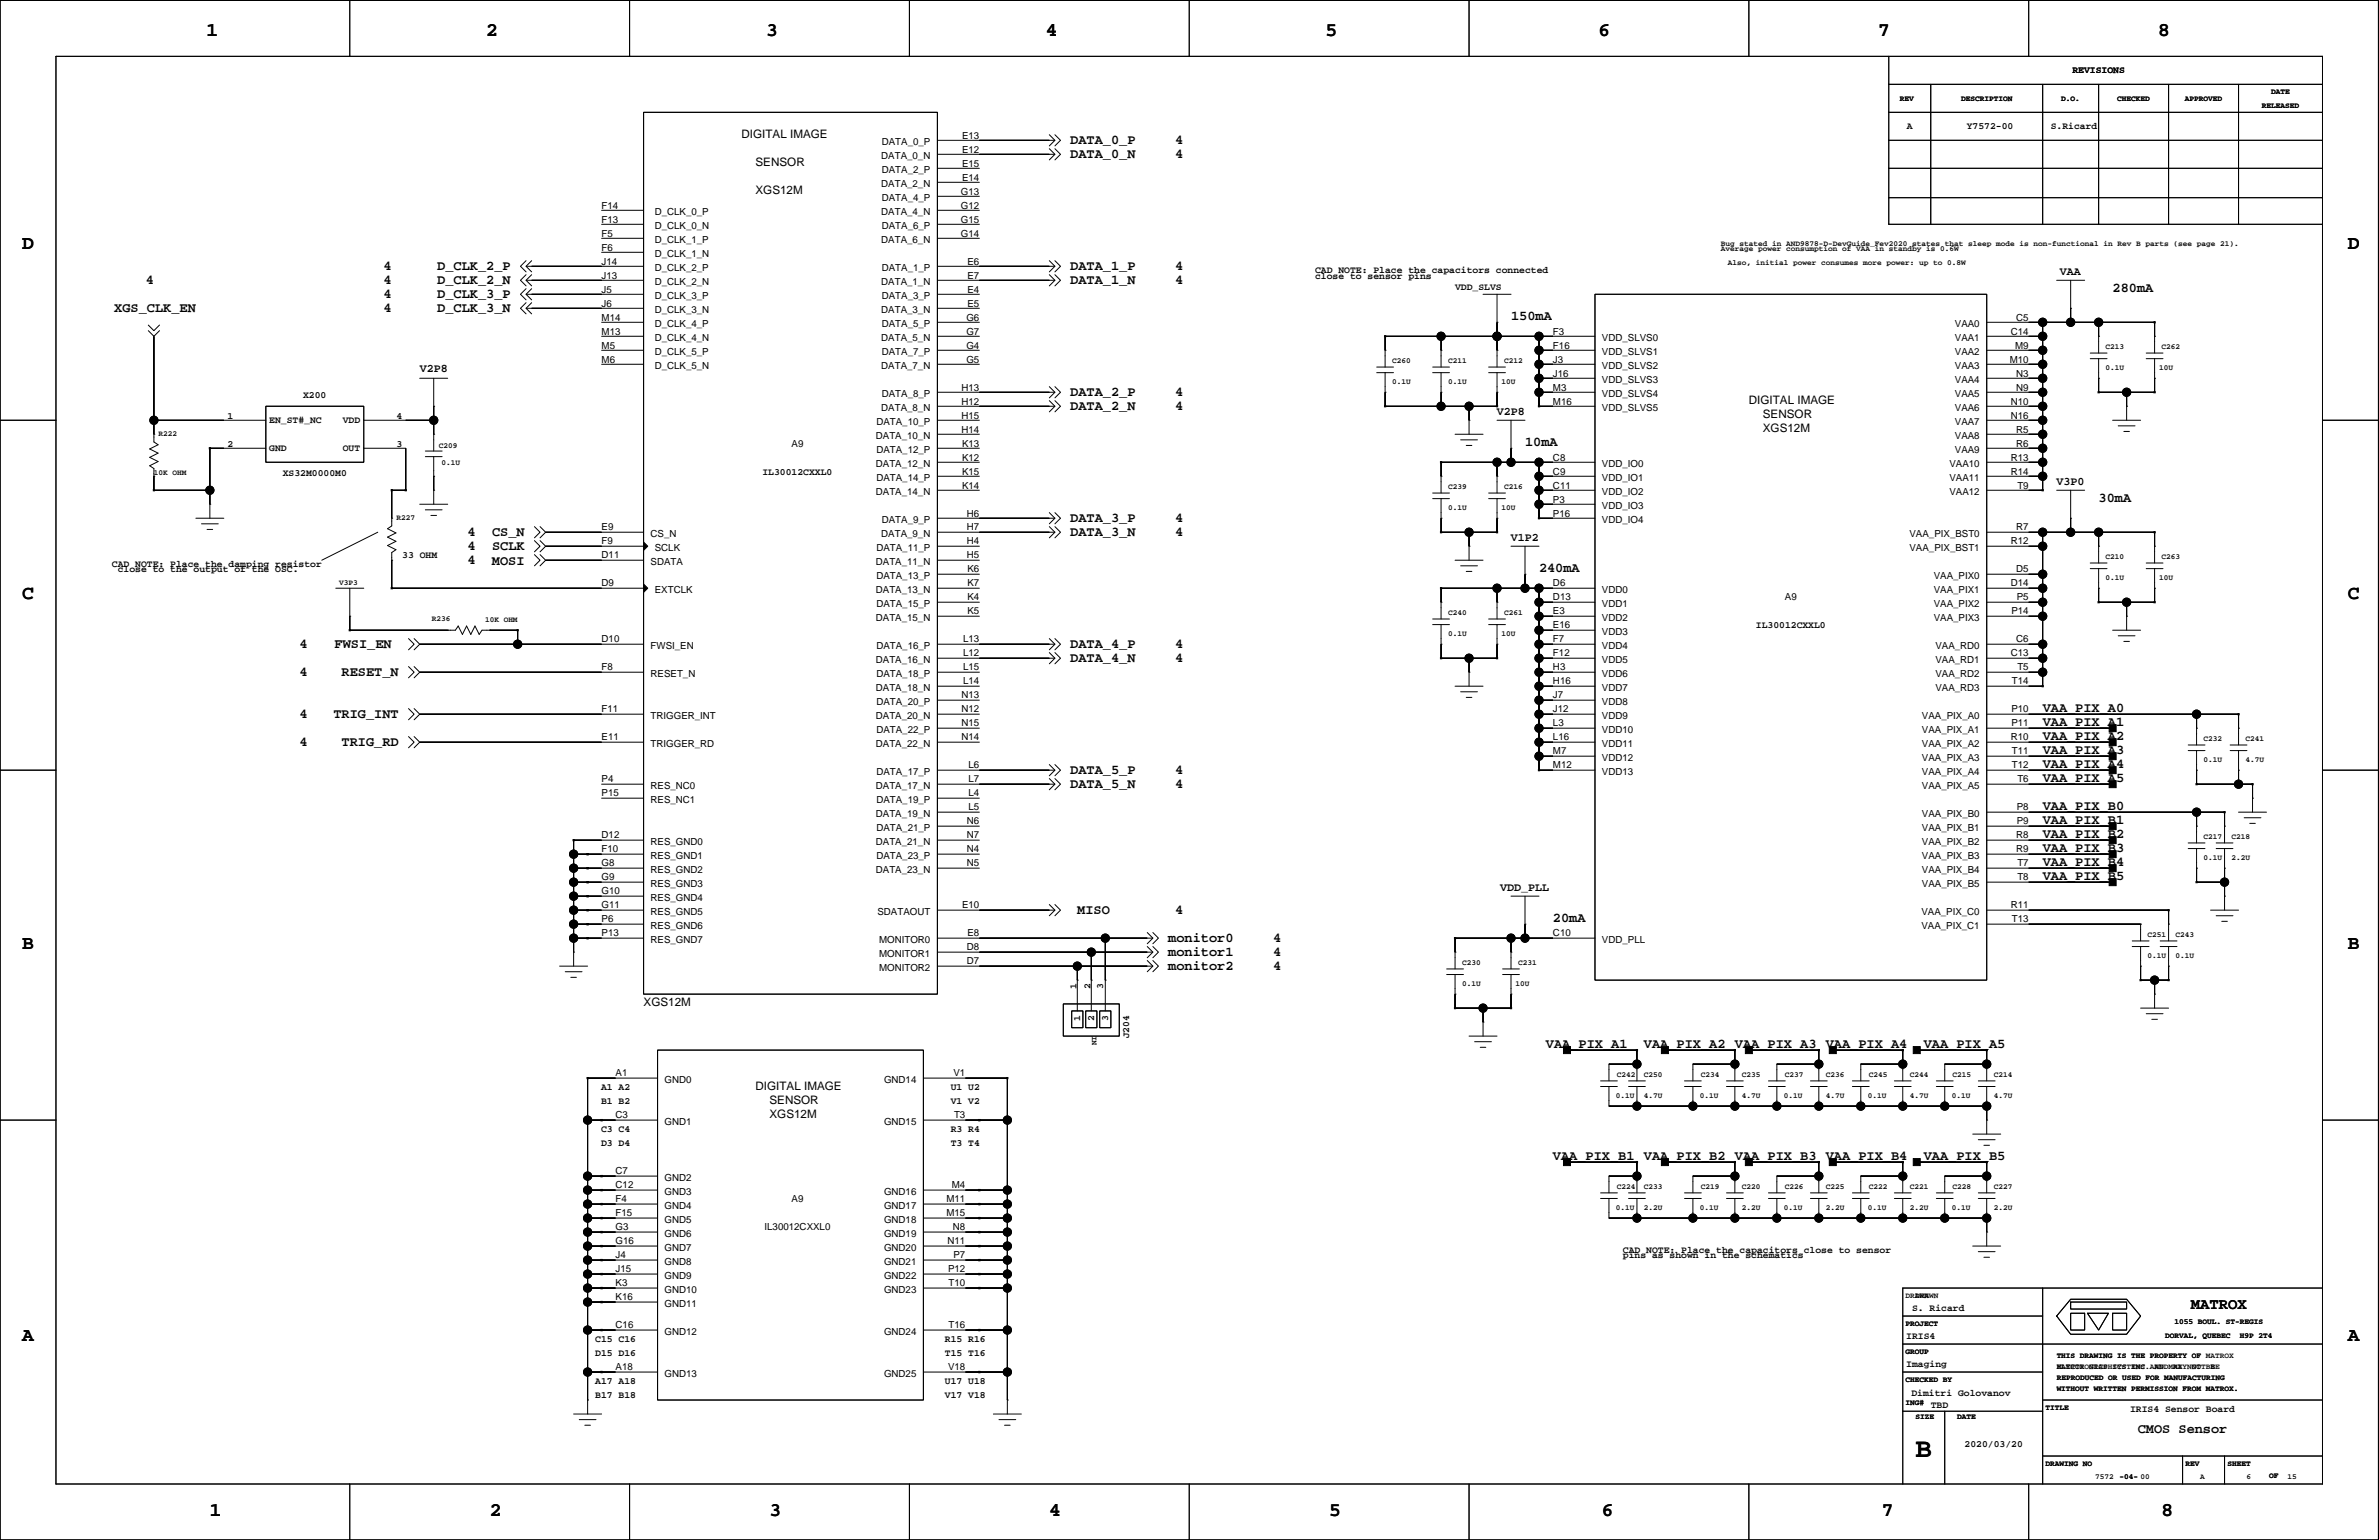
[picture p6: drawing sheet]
<svg xmlns="http://www.w3.org/2000/svg" width="432mm" height="279mm" viewBox="0 0 432 279" stroke-linecap="round" stroke-linejoin="round" font-family="sans-serif">
<defs><g id="words">
<text font-size="4.9" x="347.7" y="264.3">B</text>
<g font-size="3.5">
<text x="37.5" y="6.6">1</text>
<text x="88.2" y="6.6">2</text>
<text x="139" y="6.6">3</text>
<text x="189.8" y="6.6">4</text>
<text x="240.6" y="6.6">5</text>
<text x="290.1" y="6.6">6</text>
<text x="340.9" y="6.6">7</text>
<text x="391.7" y="6.6">8</text>
<text x="4" y="45.1">D</text>
<text x="426.1" y="45.1">D</text>
<text x="4" y="108.6">C</text>
<text x="426.1" y="108.6">C</text>
<text x="4" y="172.1">B</text>
<text x="426.1" y="172.1">B</text>
<text x="4" y="243.2">A</text>
<text x="426.1" y="243.2">A</text>
<text x="38.1" y="275.1">1</text>
<text x="88.9" y="275.1">2</text>
<text x="139.7" y="275.1">3</text>
<text x="190.5" y="275.1">4</text>
<text x="241.2" y="275.1">5</text>
<text x="290.8" y="275.1">6</text>
<text x="341.6" y="275.1">7</text>
<text x="392.3" y="275.1">8</text>
</g>
<text font-size="2.8" x="397.7" y="237.5">MATROX</text>
<g font-size="2.5">
<text x="194.3" y="28.7">DATA_0_N</text>
<text x="194.3" y="26.2">DATA_0_P</text>
<text x="213.3" y="28.7">4</text>
<text x="213.3" y="26.2">4</text>
<text x="26.5" y="51.5">4</text>
<text x="69.6" y="51.5">4</text>
<text x="69.6" y="49">4</text>
<text x="79.4" y="49">D_CLK_2_P</text>
<text x="79.4" y="51.5">D_CLK_2_N</text>
<text x="194.3" y="51.5">DATA_1_N</text>
<text x="194.3" y="49">DATA_1_P</text>
<text x="213.3" y="51.5">4</text>
<text x="213.3" y="49">4</text>
<text x="383.5" y="53">280mA</text>
<text x="20.7" y="56.6">XGS_CLK_EN</text>
<text x="69.6" y="56.6">4</text>
<text x="69.6" y="54.1">4</text>
<text x="79.4" y="54.1">D_CLK_3_P</text>
<text x="79.4" y="56.6">D_CLK_3_N</text>
<text x="274.3" y="58">150mA</text>
<text x="194.3" y="71.9">DATA_2_P</text>
<text x="213.3" y="71.9">4</text>
<text x="194.3" y="74.4">DATA_2_N</text>
<text x="213.3" y="74.4">4</text>
<text x="276.8" y="80.9">10mA</text>
<text x="194.3" y="94.7">DATA_3_P</text>
<text x="213.3" y="94.7">4</text>
<text x="380.9" y="91">30mA</text>
<text x="84.9" y="97.3">4</text>
<text x="84.9" y="99.8">4</text>
<text x="89.3" y="99.8">SCLK</text>
<text x="89.3" y="97.3">CS_N</text>
<text x="194.3" y="97.3">DATA_3_N</text>
<text x="213.3" y="97.3">4</text>
<text x="84.9" y="102.3">4</text>
<text x="89.3" y="102.5">MOSI</text>
<text x="279.3" y="103.7">240mA</text>
<text x="54.4" y="117.6">4</text>
<text x="60.7" y="117.6">FWSI_EN</text>
<text x="194.3" y="117.6">DATA_4_P</text>
<text x="213.3" y="117.6">4</text>
<text x="54.4" y="122.6">4</text>
<text x="62" y="122.6">RESET_N</text>
<text x="194.3" y="120.1">DATA_4_N</text>
<text x="213.3" y="120.1">4</text>
<text x="54.4" y="130.3">4</text>
<text x="60.5" y="130.3">TRIG_INT</text>
<text x="370.8" y="129.1">VAA_PIX_A0</text>
<text x="370.8" y="131.7">VAA_PIX_A1</text>
<text x="54.4" y="135.3">4</text>
<text x="62" y="135.3">TRIG_RD</text>
<text x="370.8" y="134.2">VAA_PIX_A2</text>
<text x="370.8" y="136.8">VAA_PIX_A3</text>
<text x="194.3" y="143">DATA_5_N</text>
<text x="194.3" y="140.4">DATA_5_P</text>
<text x="213.3" y="143">4</text>
<text x="213.3" y="140.4">4</text>
<text x="370.8" y="139.3">VAA_PIX_A4</text>
<text x="370.8" y="141.8">VAA_PIX_A5</text>
<text x="370.8" y="146.9">VAA_PIX_B0</text>
<text x="370.8" y="149.4">VAA_PIX_B1</text>
<text x="370.8" y="152">VAA_PIX_B2</text>
<text x="370.8" y="154.5">VAA_PIX_B3</text>
<text x="370.8" y="157.1">VAA_PIX_B4</text>
<text x="370.8" y="159.6">VAA_PIX_B5</text>
<text x="195.5" y="165.8">MISO</text>
<text x="213.3" y="165.8">4</text>
<text x="281.9" y="167.2">20mA</text>
<text x="212" y="173.4">monitor1</text>
<text x="212" y="170.9">monitor0</text>
<text x="231.1" y="170.9">4</text>
<text x="231.1" y="173.4">4</text>
<text x="212" y="176">monitor2</text>
<text x="231.1" y="176">4</text>
<text x="280.6" y="190.1">VAA_PIX_A1</text>
<text x="298.4" y="190.1">VAA_PIX_A2 VAA_PIX_A3 VAA_PIX_A4</text>
<text x="349.2" y="190.1">VAA_PIX_A5</text>
<text x="281.9" y="210.4">VAA_PIX_B1 VAA_PIX_B2 VAA_PIX_B3 VAA_PIX_B4</text>
<text x="349.2" y="210.4">VAA_PIX_B5</text>
<text x="388" y="259.9">CMOS Sensor</text>
</g>
<g font-size="2.1">
<text x="134.6" y="25.1">DIGITAL IMAGE</text>
<text x="137.1" y="35.2">XGS12M</text>
<text x="137.1" y="30.2">SENSOR</text>
<text x="373.9" y="49.9">VAA</text>
<text x="76.2" y="67.6">V2P8</text>
<text x="271.7" y="75.3">V2P8</text>
<text x="317.4" y="73.3">DIGITAL IMAGE</text>
<text x="320" y="75.9">SENSOR</text>
<text x="320" y="78.4">XGS12M</text>
<text x="373.3" y="88">V3P0</text>
<text x="274.2" y="98.1">V1P2</text>
<text x="272.3" y="161.6">VDD_PLL</text>
<text x="116.8" y="182.5">XGS12M</text>
<text x="137.1" y="197.8">DIGITAL IMAGE</text>
<text x="139.7" y="200.3">SENSOR</text>
<text x="139.7" y="202.8">XGS12M</text>
</g>
<g font-size="1.8">
<text x="376.2" y="13.3">REVISIONS</text>
<text x="346.1" y="23.4">A</text>
<text x="357" y="23.4">Y7572-00</text>
<text x="372.2" y="23.4">S.Ricard</text>
<text x="160" y="28.9">DATA_0_N</text>
<text x="160" y="26.4">DATA_0_P</text>
<text x="174.6" y="27.7">E12</text>
<text x="174.6" y="25.1">E13</text>
<text x="160" y="34">DATA_2_N</text>
<text x="160" y="31.5">DATA_2_P</text>
<text x="174.4" y="35.3">G13</text>
<text x="174.6" y="30.2">E15</text>
<text x="174.6" y="32.8">E14</text>
<text x="109.2" y="40.4">F13</text>
<text x="109.2" y="37.8">F14</text>
<text x="118.8" y="39.1">D_CLK_0_P</text>
<text x="118.8" y="41.6">D_CLK_0_N</text>
<text x="160" y="39.1">DATA_4_N</text>
<text x="160" y="36.5">DATA_4_P</text>
<text x="160" y="41.6">DATA_6_P</text>
<text x="174.4" y="37.8">G12</text>
<text x="174.4" y="40.4">G15</text>
<text x="109.2" y="48">J14</text>
<text x="109.2" y="42.9">F5</text>
<text x="109.2" y="45.5">F6</text>
<text x="118.8" y="44.2">D_CLK_1_P</text>
<text x="118.8" y="46.7">D_CLK_1_N</text>
<text x="160" y="44.2">DATA_6_N</text>
<text x="174.4" y="42.9">G14</text>
<text x="175.6" y="48">E6</text>
<text x="109.2" y="50.5">J13</text>
<text x="109.2" y="53.1">J5</text>
<text x="118.8" y="49.2">D_CLK_2_P</text>
<text x="118.8" y="51.8">D_CLK_2_N</text>
<text x="160" y="51.8">DATA_1_N</text>
<text x="160" y="49.2">DATA_1_P</text>
<text x="175.6" y="53.1">E4</text>
<text x="175.6" y="50.5">E7</text>
<text x="238.7" y="49.5">CAD NOTE: Place the capacitors connected</text>
<text x="238.7" y="50.5">close to sensor pins</text>
<text x="264.1" y="52.6">VDD_SLVS</text>
<text x="109.2" y="58.2">M14</text>
<text x="109.2" y="55.6">J6</text>
<text x="118.8" y="54.3">D_CLK_3_P</text>
<text x="118.8" y="56.9">D_CLK_3_N</text>
<text x="118.8" y="59.4">D_CLK_4_P</text>
<text x="160" y="56.9">DATA_3_N</text>
<text x="160" y="54.3">DATA_3_P</text>
<text x="160" y="59.4">DATA_5_P</text>
<text x="175.4" y="58.2">G6</text>
<text x="175.6" y="55.6">E5</text>
<text x="354.8" y="59.4">VAA0</text>
<text x="366" y="58.2">C5</text>
<text x="109.2" y="60.7">M13</text>
<text x="109.2" y="65.8">M6</text>
<text x="109.2" y="63.2">M5</text>
<text x="118.8" y="61.9">D_CLK_4_N</text>
<text x="118.8" y="64.5">D_CLK_5_P</text>
<text x="160" y="61.9">DATA_5_N</text>
<text x="160" y="64.5">DATA_7_P</text>
<text x="175.4" y="60.7">G7</text>
<text x="175.4" y="63.2">G4</text>
<text x="175.4" y="65.8">G5</text>
<text x="281.9" y="65.8">J3</text>
<text x="281.9" y="63.2">F16</text>
<text x="281.9" y="60.7">F3</text>
<text x="290.8" y="61.9">VDD_SLVS0</text>
<text x="290.8" y="64.5">VDD_SLVS1</text>
<text x="354.8" y="61.9">VAA1</text>
<text x="354.8" y="64.5">VAA2</text>
<text x="364.8" y="65.8">M10</text>
<text x="365" y="60.7">C14</text>
<text x="365.8" y="63.2">M9</text>
<text x="118.8" y="67">D_CLK_5_N</text>
<text x="160" y="67">DATA_7_N</text>
<text x="174.5" y="70.9">H13</text>
<text x="281.9" y="70.9">M3</text>
<text x="281.9" y="68.3">J16</text>
<text x="290.8" y="67">VDD_SLVS2</text>
<text x="290.8" y="69.6">VDD_SLVS3</text>
<text x="354.8" y="67">VAA3</text>
<text x="354.8" y="69.6">VAA4</text>
<text x="366" y="68.3">N3</text>
<text x="366" y="70.9">N9</text>
<text x="41.3" y="75.9">1</text>
<text x="48.9" y="76.7">EN_ST#_NC</text>
<text x="55" y="72.1">X200</text>
<text x="62.2" y="76.7">VDD</text>
<text x="72" y="75.9">4</text>
<text x="159.1" y="77.2">DATA_10_P</text>
<text x="160" y="74.6">DATA_8_N</text>
<text x="160" y="72.1">DATA_8_P</text>
<text x="174.5" y="75.9">H15</text>
<text x="174.5" y="73.4">H12</text>
<text x="281.9" y="73.4">M16</text>
<text x="290.8" y="72.1">VDD_SLVS4</text>
<text x="290.8" y="74.6">VDD_SLVS5</text>
<text x="354.8" y="72.1">VAA5</text>
<text x="354.8" y="74.6">VAA6</text>
<text x="354.8" y="77.2">VAA7</text>
<text x="365" y="75.9">N16</text>
<text x="365" y="73.4">N10</text>
<text x="41.3" y="81">2</text>
<text x="48.9" y="81.8">GND</text>
<text x="62.2" y="81.8">OUT</text>
<text x="72" y="81">3</text>
<text x="143.7" y="81">A9</text>
<text x="159" y="79.7">DATA_10_N</text>
<text x="159.1" y="82.3">DATA_12_P</text>
<text x="174.5" y="78.5">H14</text>
<text x="174.6" y="81">K13</text>
<text x="174.6" y="83.6">K12</text>
<text x="281.9" y="83.6">C8</text>
<text x="354.8" y="79.7">VAA8</text>
<text x="354.8" y="82.3">VAA9</text>
<text x="365" y="83.6">R13</text>
<text x="366" y="78.5">R5</text>
<text x="366" y="81">R6</text>
<text x="51.3" y="86.4">XS32M0000M0</text>
<text x="138.4" y="86.1">IL30012CXXL0</text>
<text x="159" y="84.8">DATA_12_N</text>
<text x="159" y="89.9">DATA_14_N</text>
<text x="159.1" y="87.3">DATA_14_P</text>
<text x="174.6" y="88.6">K14</text>
<text x="174.6" y="86.1">K15</text>
<text x="281.9" y="88.6">C11</text>
<text x="281.9" y="86.1">C9</text>
<text x="290.8" y="84.8">VDD_IO0</text>
<text x="290.8" y="87.3">VDD_IO1</text>
<text x="290.8" y="89.9">VDD_IO2</text>
<text x="353.8" y="84.8">VAA10</text>
<text x="353.8" y="87.3">VAA11</text>
<text x="353.8" y="89.9">VAA12</text>
<text x="365" y="86.1">R14</text>
<text x="366.2" y="88.6">T9</text>
<text x="160" y="95">DATA_9_P</text>
<text x="175.5" y="93.7">H6</text>
<text x="281.9" y="91.2">P3</text>
<text x="281.9" y="93.7">P16</text>
<text x="290.8" y="92.4">VDD_IO3</text>
<text x="290.8" y="95">VDD_IO4</text>
<text x="73" y="101.3">33 OHM</text>
<text x="109.2" y="96.2">E9</text>
<text x="109.2" y="98.8">F9</text>
<text x="109.2" y="101.3">D11</text>
<text x="118.1" y="97.5">CS_N</text>
<text x="118.8" y="100">SCLK</text>
<text x="159.1" y="100">DATA_11_P</text>
<text x="160" y="97.5">DATA_9_N</text>
<text x="175.5" y="98.8">H4</text>
<text x="175.5" y="101.3">H5</text>
<text x="175.5" y="96.2">H7</text>
<text x="346.6" y="100">VAA_PIX_BST1</text>
<text x="346.6" y="97.5">VAA_PIX_BST0</text>
<text x="365" y="98.8">R12</text>
<text x="366" y="96.2">R7</text>
<text x="20.3" y="102.9">CAD NOTE: Place the damping resistor</text>
<text x="21.4" y="103.9">close to the output of the OSC.</text>
<text x="109.2" y="106.4">D9</text>
<text x="118.1" y="102.6">SDATA</text>
<text x="118.8" y="107.6">EXTCLK</text>
<text x="159" y="102.6">DATA_11_N</text>
<text x="159" y="107.6">DATA_13_N</text>
<text x="159.1" y="105.1">DATA_13_P</text>
<text x="175.6" y="106.4">K7</text>
<text x="175.6" y="103.9">K6</text>
<text x="281.9" y="106.4">D6</text>
<text x="290.8" y="107.6">VDD0</text>
<text x="351" y="105.1">VAA_PIX0</text>
<text x="351" y="107.6">VAA_PIX1</text>
<text x="365" y="106.4">D14</text>
<text x="366" y="103.9">D5</text>
<text x="159" y="112.7">DATA_15_N</text>
<text x="159.1" y="110.2">DATA_15_P</text>
<text x="175.6" y="111.5">K5</text>
<text x="175.6" y="108.9">K4</text>
<text x="281.9" y="111.5">E3</text>
<text x="281.9" y="108.9">D13</text>
<text x="290.8" y="110.2">VDD1</text>
<text x="290.8" y="112.7">VDD2</text>
<text x="324" y="108.9">A9</text>
<text x="351" y="110.2">VAA_PIX2</text>
<text x="351" y="112.7">VAA_PIX3</text>
<text x="365.1" y="111.5">P14</text>
<text x="366.1" y="108.9">P5</text>
<text x="109.2" y="116.6">D10</text>
<text x="118.1" y="117.8">FWSI_EN</text>
<text x="159.1" y="117.8">DATA_16_P</text>
<text x="174.8" y="119.1">L12</text>
<text x="174.8" y="116.6">L13</text>
<text x="281.9" y="119.1">F12</text>
<text x="281.9" y="116.6">F7</text>
<text x="281.9" y="114">E16</text>
<text x="290.8" y="115.3">VDD3</text>
<text x="290.8" y="117.8">VDD4</text>
<text x="318.7" y="114">IL30012CXXL0</text>
<text x="351.3" y="117.8">VAA_RD0</text>
<text x="365" y="119.1">C13</text>
<text x="366" y="116.6">C6</text>
<text x="109.2" y="121.6">F8</text>
<text x="118.1" y="122.9">RESET_N</text>
<text x="159" y="120.3">DATA_16_N</text>
<text x="159" y="125.4">DATA_18_N</text>
<text x="159.1" y="122.9">DATA_18_P</text>
<text x="174.8" y="121.6">L15</text>
<text x="174.8" y="124.2">L14</text>
<text x="281.9" y="121.6">H3</text>
<text x="281.9" y="124.2">H16</text>
<text x="290.8" y="120.3">VDD5</text>
<text x="290.8" y="122.9">VDD6</text>
<text x="290.8" y="125.4">VDD7</text>
<text x="351.3" y="120.3">VAA_RD1</text>
<text x="351.3" y="122.9">VAA_RD2</text>
<text x="351.3" y="125.4">VAA_RD3</text>
<text x="365.2" y="124.2">T14</text>
<text x="366.2" y="121.6">T5</text>
<text x="109.2" y="129.3">F11</text>
<text x="118.1" y="130.5">TRIGGER_INT</text>
<text x="159" y="130.5">DATA_20_N</text>
<text x="159.1" y="128">DATA_20_P</text>
<text x="174.5" y="131.8">N15</text>
<text x="174.5" y="126.7">N13</text>
<text x="174.5" y="129.3">N12</text>
<text x="281.9" y="126.7">J7</text>
<text x="281.9" y="131.8">L3</text>
<text x="281.9" y="129.3">J12</text>
<text x="290.8" y="128">VDD8</text>
<text x="290.8" y="130.5">VDD9</text>
<text x="348.8" y="130.5">VAA_PIX_A0</text>
<text x="365.1" y="129.3">P10</text>
<text x="365.1" y="131.8">P11</text>
<text x="109.2" y="134.3">E11</text>
<text x="118.1" y="135.6">TRIGGER_RD</text>
<text x="159" y="135.6">DATA_22_N</text>
<text x="159.1" y="133">DATA_22_P</text>
<text x="174.5" y="134.3">N14</text>
<text x="281.9" y="136.9">M7</text>
<text x="281.9" y="134.3">L16</text>
<text x="290.8" y="133">VDD10</text>
<text x="290.8" y="135.6">VDD11</text>
<text x="348.8" y="133">VAA_PIX_A1</text>
<text x="348.8" y="135.6">VAA_PIX_A2</text>
<text x="365" y="134.3">R10</text>
<text x="365.2" y="136.9">T11</text>
<text x="109.2" y="142">P4</text>
<text x="118.1" y="143.2">RES_NC0</text>
<text x="159" y="143.2">DATA_17_N</text>
<text x="159.1" y="140.7">DATA_17_P</text>
<text x="175.8" y="142">L7</text>
<text x="175.8" y="139.4">L6</text>
<text x="281.9" y="139.4">M12</text>
<text x="290.8" y="138.1">VDD12</text>
<text x="290.8" y="140.7">VDD13</text>
<text x="348.8" y="138.1">VAA_PIX_A3</text>
<text x="348.8" y="140.7">VAA_PIX_A4</text>
<text x="348.8" y="143.2">VAA_PIX_A5</text>
<text x="365.2" y="139.4">T12</text>
<text x="366.2" y="142">T6</text>
<text x="109.2" y="144.5">P15</text>
<text x="118.1" y="145.7">RES_NC1</text>
<text x="159" y="148.3">DATA_19_N</text>
<text x="159.1" y="145.7">DATA_19_P</text>
<text x="175.5" y="149.6">N6</text>
<text x="175.8" y="147">L5</text>
<text x="175.8" y="144.5">L4</text>
<text x="348.8" y="148.3">VAA_PIX_B0</text>
<text x="366.1" y="149.6">P9</text>
<text x="366.1" y="147">P8</text>
<text x="109.2" y="152.1">D12</text>
<text x="109.2" y="154.7">F10</text>
<text x="118.1" y="153.4">RES_GND0</text>
<text x="118.1" y="155.9">RES_GND1</text>
<text x="159" y="153.4">DATA_21_N</text>
<text x="159.1" y="150.8">DATA_21_P</text>
<text x="159.1" y="155.9">DATA_23_P</text>
<text x="175.5" y="152.1">N7</text>
<text x="175.5" y="154.7">N4</text>
<text x="348.8" y="155.9">VAA_PIX_B3</text>
<text x="348.8" y="150.8">VAA_PIX_B1</text>
<text x="348.8" y="153.4">VAA_PIX_B2</text>
<text x="366" y="152.1">R8</text>
<text x="366" y="154.7">R9</text>
<text x="109.2" y="157.2">G8</text>
<text x="109.2" y="159.7">G9</text>
<text x="118.1" y="158.4">RES_GND2</text>
<text x="118.1" y="161">RES_GND3</text>
<text x="159" y="158.4">DATA_23_N</text>
<text x="175.5" y="157.2">N5</text>
<text x="348.8" y="161">VAA_PIX_B5</text>
<text x="348.8" y="158.4">VAA_PIX_B4</text>
<text x="366.2" y="157.2">T7</text>
<text x="366.2" y="159.7">T8</text>
<text x="109.2" y="162.3">G10</text>
<text x="109.2" y="164.8">G11</text>
<text x="109.2" y="167.4">P6</text>
<text x="118.1" y="163.5">RES_GND4</text>
<text x="118.1" y="166.1">RES_GND5</text>
<text x="159.3" y="166.1">SDATAOUT</text>
<text x="174.6" y="164.8">E10</text>
<text x="348.7" y="166.1">VAA_PIX_C0</text>
<text x="365" y="164.8">R11</text>
<text x="365.2" y="167.4">T13</text>
<text x="109.2" y="169.9">P13</text>
<text x="118.1" y="168.6">RES_GND6</text>
<text x="118.1" y="171.1">RES_GND7</text>
<text x="159.6" y="173.7">MONITOR1</text>
<text x="159.6" y="171.1">MONITOR0</text>
<text x="175.5" y="172.4">D8</text>
<text x="175.6" y="169.9">E8</text>
<text x="281.9" y="169.9">C10</text>
<text x="290.8" y="171.1">VDD_PLL</text>
<text x="348.7" y="168.6">VAA_PIX_C1</text>
<text x="159.6" y="176.2">MONITOR2</text>
<text x="175.5" y="175">D7</text>
<text x="195.4" y="179.4" transform="rotate(-90 195.4 179.4)">1</text>
<text x="198" y="179.4" transform="rotate(-90 198 179.4)">2</text>
<text x="200.2" y="179.4" transform="rotate(-90 200.2 179.4)">3</text>
<text x="196" y="185.2" transform="rotate(-90 196 185.2)">1</text>
<text x="198.6" y="185.2" transform="rotate(-90 198.6 185.2)">2</text>
<text x="201.1" y="185.2" transform="rotate(-90 201.1 185.2)">3</text>
<text x="204.9" y="188.4" transform="rotate(-90 204.9 188.4)">J204</text>
<text x="109.1" y="197.8">A1 A2</text>
<text x="111.7" y="195.3">A1</text>
<text x="120.6" y="196.5">GND0</text>
<text x="160.5" y="196.5">GND14</text>
<text x="172.6" y="197.8">U1 U2</text>
<text x="173.1" y="195.3">V1</text>
<text x="109.1" y="200.4">B1 B2</text>
<text x="111.7" y="202.9">C3</text>
<text x="172.6" y="200.4">V1 V2</text>
<text x="173.2" y="202.9">T3</text>
<text x="109.1" y="205.4">C3 C4</text>
<text x="109.1" y="208">D3 D4</text>
<text x="120.6" y="204.1">GND1</text>
<text x="160.5" y="204.1">GND15</text>
<text x="172.6" y="205.4">R3 R4</text>
<text x="172.6" y="208">T3 T4</text>
<text x="111.7" y="213.1">C7</text>
<text x="111.7" y="215.6">C12</text>
<text x="120.6" y="214.3">GND2</text>
<text x="172.8" y="215.6">M4</text>
<text x="111.7" y="220.7">F15</text>
<text x="111.7" y="218.1">F4</text>
<text x="120.6" y="216.8">GND3</text>
<text x="120.6" y="219.4">GND4</text>
<text x="120.6" y="221.9">GND5</text>
<text x="143.7" y="218.1">A9</text>
<text x="160.5" y="216.8">GND16</text>
<text x="160.5" y="219.4">GND17</text>
<text x="160.5" y="221.9">GND18</text>
<text x="171.8" y="220.7">M15</text>
<text x="171.8" y="218.1">M11</text>
<text x="111.7" y="223.2">G3</text>
<text x="111.7" y="225.8">G16</text>
<text x="120.6" y="227">GND7</text>
<text x="120.6" y="224.5">GND6</text>
<text x="138.8" y="223.2">IL30012CXXL0</text>
<text x="160.5" y="224.5">GND19</text>
<text x="160.5" y="227">GND20</text>
<text x="172" y="225.8">N11</text>
<text x="173" y="223.2">N8</text>
<text x="294.6" y="227.3">CAD NOTE: Place the capacitors close to sensor</text>
<text x="111.7" y="230.8">J15</text>
<text x="111.7" y="233.4">K3</text>
<text x="111.7" y="228.3">J4</text>
<text x="120.6" y="229.5">GND8</text>
<text x="120.6" y="232.1">GND9</text>
<text x="160.5" y="229.5">GND21</text>
<text x="160.5" y="232.1">GND22</text>
<text x="172.1" y="230.8">P12</text>
<text x="172.2" y="233.4">T10</text>
<text x="173.1" y="228.3">P7</text>
<text x="294.6" y="228.3">pins as shown in the schematics</text>
<text x="111.7" y="235.9">K16</text>
<text x="120.6" y="234.6">GND10</text>
<text x="120.6" y="237.2">GND11</text>
<text x="160.5" y="234.6">GND23</text>
<text x="347.1" y="237.8">S. Ricard</text>
<text x="108" y="243.5">C15 C16</text>
<text x="111.7" y="241">C16</text>
<text x="120.6" y="242.2">GND12</text>
<text x="160.5" y="242.2">GND24</text>
<text x="171.5" y="243.5">R15 R16</text>
<text x="172.2" y="241">T16</text>
<text x="346" y="242.9">IRIS4</text>
<text x="108" y="251.2">A17 A18</text>
<text x="108" y="246.1">D15 D16</text>
<text x="111.7" y="248.6">A18</text>
<text x="120.6" y="249.9">GND13</text>
<text x="160.5" y="249.9">GND25</text>
<text x="171.5" y="246.1">T15 T16</text>
<text x="171.5" y="251.2">U17 U18</text>
<text x="172.1" y="248.6">V18</text>
<text x="346" y="248">Imaging</text>
<text x="108" y="253.7">B17 B18</text>
<text x="171.5" y="253.7">V17 V18</text>
<text x="346.9" y="253.2">Dimitri Golovanov</text>
<text x="350.4" y="255.5">TBD</text>
<text x="386.6" y="256.2">IRIS4 Sensor Board</text>
<text x="356.6" y="262.6">2020/03/20</text>
</g>
<g font-size="1.4">
<text x="412.2" y="17">DATE</text>
<text x="344.9" y="18.2">REV</text>
<text x="355.9" y="18.2">DESCRIPTION</text>
<text x="374.1" y="18.2">D.O.</text>
<text x="384.3" y="18.2">CHECKED</text>
<text x="396.6" y="18.2">APPROVED</text>
<text x="410.5" y="19.5">RELEASED</text>
<text x="312.3" y="44.7">Bug stated in AND9878-D-DevGuide_Fev2020 states that sleep mode is non-functional in Rev B parts (see page 21).</text>
<text x="312.3" y="45.5">Average power consumption of VAA in standby is 0.6W</text>
<text x="313.6" y="48.1">Also, initial power consumes more power: up to 0.8W</text>
<text x="252.7" y="65.8">C260</text>
<text x="262.8" y="65.8">C211</text>
<text x="273" y="65.8">C212</text>
<text x="382.2" y="63.3">C213</text>
<text x="392.3" y="63.3">C262</text>
<text x="252.7" y="69.6">0.1U</text>
<text x="262.8" y="69.6">0.1U</text>
<text x="272.5" y="69.6">10U</text>
<text x="382.2" y="67.1">0.1U</text>
<text x="391.9" y="67.1">10U</text>
<text x="28.8" y="79.2">R222</text>
<text x="79.7" y="81.2">C209</text>
<text x="27.9" y="86.2">10K OHM</text>
<text x="80.2" y="84.3">0.1U</text>
<text x="262.8" y="88.7">C239</text>
<text x="273" y="88.7">C216</text>
<text x="71.9" y="94.4">R227</text>
<text x="262.8" y="92.5">0.1U</text>
<text x="272.5" y="92.5">10U</text>
<text x="382.2" y="101.4">C210</text>
<text x="392.3" y="101.4">C263</text>
<text x="61.6" y="106.1">V3P3</text>
<text x="382.2" y="105.2">0.1U</text>
<text x="391.9" y="105.2">10U</text>
<text x="78.4" y="112.7">R236</text>
<text x="88" y="112.8">10K OHM</text>
<text x="262.8" y="111.5">C240</text>
<text x="273" y="111.5">C261</text>
<text x="262.8" y="115.4">0.1U</text>
<text x="272.5" y="115.4">10U</text>
<text x="400" y="134.4">C232</text>
<text x="407.6" y="134.4">C241</text>
<text x="400" y="138.2">0.1U</text>
<text x="407.6" y="138.2">4.7U</text>
<text x="400" y="156">0.1U</text>
<text x="400" y="152.2">C217</text>
<text x="405" y="152.2">C218</text>
<text x="405" y="156">2.2U</text>
<text x="389.8" y="173.8">0.1U</text>
<text x="389.8" y="170">C251</text>
<text x="394.9" y="173.8">0.1U</text>
<text x="394.9" y="170">C243</text>
<text x="265.4" y="175">C230</text>
<text x="265.4" y="178.8">0.1U</text>
<text x="275.1" y="178.8">10U</text>
<text x="275.5" y="175">C231</text>
<text x="199" y="189.7" transform="rotate(-90 199 189.7)">NI</text>
<text x="293.5" y="195.4">C242</text>
<text x="298.4" y="195.3">C250</text>
<text x="308.7" y="195.4">C234</text>
<text x="316.2" y="195.3">C235</text>
<text x="323.9" y="195.4">C237</text>
<text x="331.4" y="195.3">C236</text>
<text x="339.2" y="195.4">C245</text>
<text x="346.6" y="195.3">C244</text>
<text x="354.4" y="195.4">C215</text>
<text x="361.9" y="195.3">C214</text>
<text x="293.3" y="199.2">0.1U</text>
<text x="298.4" y="199.2">4.7U</text>
<text x="308.5" y="199.2">0.1U</text>
<text x="316.2" y="199.2">4.7U</text>
<text x="323.8" y="199.2">0.1U</text>
<text x="331.4" y="199.2">4.7U</text>
<text x="339" y="199.2">0.1U</text>
<text x="346.6" y="199.2">4.7U</text>
<text x="354.2" y="199.2">0.1U</text>
<text x="361.9" y="199.2">4.7U</text>
<text x="293.5" y="215.7">C224</text>
<text x="298.4" y="215.7">C233</text>
<text x="308.7" y="215.7">C219</text>
<text x="316.2" y="215.7">C220</text>
<text x="323.9" y="215.7">C226</text>
<text x="331.4" y="215.7">C225</text>
<text x="339.2" y="215.7">C222</text>
<text x="346.6" y="215.7">C221</text>
<text x="354.4" y="215.7">C228</text>
<text x="361.9" y="215.7">C227</text>
<text x="293.3" y="219.5">0.1U</text>
<text x="298.4" y="219.5">2.2U</text>
<text x="308.5" y="219.5">0.1U</text>
<text x="316.2" y="219.5">2.2U</text>
<text x="323.8" y="219.5">0.1U</text>
<text x="331.4" y="219.5">2.2U</text>
<text x="339" y="219.5">0.1U</text>
<text x="346.6" y="219.5">2.2U</text>
<text x="354.2" y="219.5">0.1U</text>
<text x="361.9" y="219.5">2.2U</text>
<text x="345.9" y="235.4">DRAWN</text>
<text x="347.6" y="235.4">DRAWN</text>
<text x="345.9" y="240.5">PROJECT</text>
<text x="345.9" y="245.6">GROUP</text>
<text x="393" y="242.7">DORVAL, QUEBEC</text>
<text x="394.7" y="240.2">1055 BOUL. ST-REGIS</text>
<text x="406.6" y="242.7">H9P 2T4</text>
<text x="345.9" y="250.7">CHECKED BY</text>
<text x="373.3" y="246.4">THIS DRAWING IS THE PROPERTY OF</text>
<text x="373.3" y="248.4">MATROX GRAPHICS INC. AND MAY NOT BE</text>
<text x="373.3" y="246.4">THIS DRAWING IS THE PROPERTY OF MATROX</text>
<text x="373.3" y="248.4">ELECTRONICS SYSTEMS AND MAY NOT BE</text>
<text x="373.3" y="250.4">REPRODUCED OR USED FOR MANUFACTURING</text>
<text x="345.9" y="255">ING#</text>
<text x="347.6" y="257.5">SIZE</text>
<text x="355.3" y="257.5">DATE</text>
<text x="371.3" y="255.8">TITLE</text>
<text x="373.3" y="252.5">WITHOUT WRITTEN PERMISSION FROM MATROX.</text>
<text x="371.3" y="265.9">DRAWING NO</text>
<text x="380.3" y="268.4">7572</text>
<text x="384.7" y="268.4">-04- 00</text>
<text x="384.7" y="268.4">-04-</text>
<text x="396.7" y="265.9">REV</text>
<text x="399.3" y="268.4">A</text>
<text x="404.3" y="265.9">SHEET</text>
<text x="407.7" y="268.4">6</text>
<text x="411.9" y="268.2">OF</text>
<text x="415.2" y="268.4">15</text>
</g>
</g></defs>
<g fill="none" stroke="#000" stroke-width=".18">
<path d="M0 .1h431.7v279.3h-431.7zM10.2 10.2h411.3v259h-411.3zM63.5 .1v10.1M114.3 .1v10.1M165.1 .1v10.1M215.9 .1v10.1M266.6 .1v10.1M317.4 .1v10.1M342.8 15.3h78.7M342.8 10.2v30.5h78.7M350.4 15.3v25.4M368.2 .1v10.1"/>
<path d="M370.8 15.3v25.4M380.9 15.3v25.4M393.6 15.3v25.4M406.3 15.3v25.4M109.2 38.2h7.6M116.8 20.4h53.3v160h-53.3zM170.1 30.5h7.7M170.1 25.5h21.4M170.1 35.6h7.7M170.1 38.2h7.7M170.1 33.1h7.7M170.1 28h21.4"/>
<path d="M190.5 28h.1M190.5 25.5h.1M190.5 27l1 1-1 1M190.5 24.4l1 1.1-1 1M191.5 27l1 1-1 1M191.5 24.4l1 1.1-1 1M342.8 35.9h78.7M342.8 30.5h78.7M342.8 25.5h78.7M342.8 20.4h78.7M26.9 59l1 1 1-1M26.9 60l1 1 1-1"/>
<path d="M95.5 47.3l-1 1 1 1M95.5 49.8l-1 1.1 1 1M95.5 52.4l-1 1 1 1M95.5 54.9l-1 1 1 1M95.5 48.3h21.3M95.5 50.9h21.3M95.5 53.4h21.3M95.5 55.9h21.3M96.5 48.3h.1M96.5 50.9h.1M96.5 53.4h.1M96.5 55.9h.1"/>
<path d="M96.5 47.3l-1 1 1 1M96.5 49.8l-1 1.1 1 1M96.5 52.4l-1 1 1 1M96.5 54.9l-1 1 1 1M109.2 40.7h7.6M109.2 43.2h7.6M109.2 58.5h7.6M109.2 45.8h7.6M170.1 40.7h7.7M170.1 43.2h7.7M170.1 48.3h21.4M170.1 50.9h21.4"/>
<path d="M170.1 53.4h7.7M170.1 55.9h7.7M170.1 58.5h7.7M190.5 50.9h.1M190.5 48.3h.1M190.5 49.8l1 1.1-1 1M190.5 47.3l1 1-1 1M191.5 49.8l1 1.1-1 1M191.5 47.3l1 1-1 1M269.2 53.4h5.1M271.7 58.5h.1M271.7 53.4v13.2"/>
<path d="M289.5 53.4h71.1v124.4h-71.1zM360.6 58.5h30.5v5.6M370.8 58.5v30.4h-10.2M373.3 50.9h5.1M375.8 55.9h.1M375.8 50.9v7.6M380.9 58.5v5.6M0 76.2h10.2M27.9 61h.1M27.9 78.8h.1M27.9 76.2h20.3M27.9 61v19.2l.8 .5-1.5 .8 1.5 .7-1.5 .8 1.5 .7-1.5 .8 .7 .5v3.9h10.2"/>
<path d="M48.2 73.7h17.8v10.2h-17.8zM66 76.2h12.7M76.2 68.6h5.1M78.7 78.8h.1M78.7 73.7h.1M78.7 68.6v13.2M109.2 61h7.6M109.2 63.5h7.6M109.2 66.1h7.6M170.1 76.2h7.7M170.1 73.7h21.4M170.1 71.2h21.4"/>
<path d="M170.1 61h7.7M170.1 63.5h7.7M170.1 66.1h7.7M170.1 78.8h7.7M190.5 73.7h.1M190.5 71.2h.1M190.5 72.7l1 1-1 1M190.5 70.2l1 1-1 1M191.5 72.7l1 1-1 1M191.5 70.2l1 1-1 1M249.9 66.6h3M249.9 67.6h3"/>
<path d="M251.4 71.2h.1M251.4 63.5h.1M251.4 67.6v6.1h20.3v-6.1M260 66.6h3.1M260 67.6h3.1M261.6 71.2h.1M261.6 63.5h.1M261.6 61v5.6M261.6 67.6v6.1M264.1 78.8h5.1M265.1 79.8h3.1M266.6 76.2h.1"/>
<path d="M266.6 73.7v5.1M270.2 66.6h3M270.2 67.6h3M271.7 61h.1M271.7 71.2h.1M271.7 63.5h.1M271.7 76.2h5.1M274.3 76.2v7.7M279.3 61v12.7h10.2M279.3 71.2h10.2M279.3 63.5h10.2M279.3 66.1h10.2"/>
<path d="M279.3 68.6h10.2M289.5 61h-38.1v5.6M360.6 76.2h10.2M360.6 73.7h10.2M360.6 71.2h10.2M360.6 61h10.2M360.6 63.5h10.2M360.6 66.1h10.2M360.6 78.8h10.2M360.6 68.6h10.2M379.4 64.1h3M379.4 65.1h3"/>
<path d="M380.9 68.6h.1M380.9 61h.1M380.9 65.1v6.1h10.2v-6.1M383.5 76.2h5M384.5 77.3h3M385.5 78.3h1M386 73.7h.1M386 71.2v5M389.5 64.1h3.1M389.5 65.1h3.1M391.1 68.6h.1M391.1 61h.1"/>
<path d="M421.5 76.2h10.2M27.9 86.4h.1M35.6 94h5M36.6 95h3M37.6 96.1h1M38.1 91.5h.1M48.2 81.3h-10.1v12.7M66 81.3h7.6v7.6h-2.5v6.5l-.8 .5 1.6 .8-1.6 .8 1.6 .7-1.6 .8 1.6 .7-.8 .5v6.5h45.7M68.6 96.6l-10.2 5M71.1 94h.1M76.2 91.5h5.1M77.2 81.8h3"/>
<path d="M77.2 82.8h3M77.2 92.5h3M78.2 93.5h1M78.7 86.4h.1M78.7 88.9h.1M78.7 82.8v8.7M97 98.1l1 1-1 1M97 95.5l1 1.1-1 1M98 98.1l1 1-1 1M98 95.5l1 1.1-1 1M99 99.1h.1M99 96.6h.1"/>
<path d="M99 99.1h17.8M99 96.6h17.8M170.1 94h21.4M170.1 99.1h7.7M170.1 83.9h7.7M170.1 81.3h7.7M170.1 88.9h7.7M170.1 96.6h21.4M170.1 86.4h7.7M190.5 96.6h.1M190.5 94h.1M190.5 95.5l1 1.1-1 1"/>
<path d="M190.5 93l1 1-1 1M191.5 95.5l1 1.1-1 1M191.5 93l1 1-1 1M260 89.5h3.1M260 90.5h3.1M261.6 94h.1M261.6 86.4h.1M261.6 90.5v6.1h10.1v-6.1M266.1 80.8h1M266.6 99.1h.1M266.6 96.6v5M270.2 89.5h3"/>
<path d="M270.2 90.5h3M271.7 94h.1M271.7 86.4h.1M271.7 83.9v5.6M274.3 81.3h.1M274.3 99.1h5M276.8 99.1v7.6M279.3 83.9v10.1h10.2M279.3 91.5h10.2M279.3 88.9h10.2M279.3 86.4h10.2M289.5 83.9h-27.9v5.6"/>
<path d="M360.6 99.1h10.2M360.6 83.9h10.2M360.6 81.3h10.2M360.6 96.6h30.5v5.5M360.6 86.4h10.2M370.8 96.6v27.9h-10.2M373.3 88.9h5.1M375.8 94h.1M375.8 88.9v7.7M380.9 99.1h.1M380.9 96.6v5.5M391.1 99.1h.1"/>
<path d="M60.9 106.7h5.1M63.5 111.8h.1M63.5 106.7v7.6h19.2l.5-.7 .7 1.5 .8-1.5 .8 1.5 .7-1.5 .8 1.5 .5-.8h6.5v2.6M71.1 101.6h.1M74.2 115.9l1 1-1 1M75.2 115.9l1 1-1 1M76.2 116.9h.1M76.2 116.9h40.6M81.3 114.3h.1M88.9 114.3h.1M97 100.6l1 1-1 1.1M98 100.6l1 1-1 1.1"/>
<path d="M99 101.6h.1M99 101.6h17.8M170.1 101.6h7.7M170.1 116.9h21.4M170.1 119.4h21.4M170.1 104.2h7.7M170.1 106.7h7.7M170.1 109.3h7.7M170.1 111.8h7.7M190.5 119.4h.1M190.5 116.9h.1M190.5 118.4l1 1-1 1"/>
<path d="M190.5 115.9l1 1-1 1M191.5 118.4l1 1-1 1M191.5 115.9l1 1-1 1M260 112.3h3.1M260 113.3h3.1M261.6 116.9h.1M261.6 109.3h.1M261.6 113.3v6.1h10.1v-6.1M264.1 101.6h5.1M265.1 102.7h3.1M266.1 103.7h1M266.6 119.4v5.1"/>
<path d="M270.2 112.3h3M270.2 113.3h3M271.7 116.9h.1M271.7 109.3h.1M271.7 106.7v5.6M276.8 104.2h.1M279.3 106.7v33h10.2M279.3 116.9h10.2M279.3 119.4h10.2M279.3 109.3h10.2M279.3 111.8h10.2M279.3 114.3h10.2"/>
<path d="M289.5 106.7h-27.9v5.6M360.6 116.9h10.2M360.6 119.4h10.2M360.6 104.2h10.2M360.6 106.7h10.2M360.6 109.3h10.2M360.6 111.8h10.2M379.4 102.1h3M379.4 103.2h3M380.9 106.7h.1M380.9 103.2v6.1h10.2v-6.1M383.5 114.3h5"/>
<path d="M384.5 115.4h3M385.5 116.4h1M386 111.8h.1M386 109.3v5M389.5 102.1h3.1M389.5 103.2h3.1M391.1 106.7h.1M0 139.7h10.2M74.2 120.9l1 1.1-1 1M74.2 128.6l1 1-1 1M74.2 133.6l1 1.1-1 1M75.2 120.9l1 1.1-1 1"/>
<path d="M75.2 128.6l1 1-1 1M75.2 133.6l1 1.1-1 1M76.2 122h.1M76.2 129.6h.1M76.2 134.7h.1M76.2 122h40.6M76.2 129.6h40.6M76.2 134.7h40.6M170.1 139.7h21.4M170.1 122h7.7M170.1 129.6h7.7M170.1 127h7.7"/>
<path d="M170.1 132.1h7.7M170.1 134.7h7.7M170.1 124.5h7.7M190.5 139.7h.1M190.5 138.7l1 1-1 1M191.5 138.7l1 1-1 1M264.1 124.5h5.1M265.1 125.5h3.1M266.1 126.5h1M266.6 122h.1M279.3 122h10.2M279.3 129.6h10.2"/>
<path d="M279.3 127h10.2M279.3 132.1h10.2M279.3 134.7h10.2M279.3 124.5h10.2M279.3 137.2h10.2M360.6 129.6h45.7v5.6M360.6 139.7h22.9M360.6 122h10.2M360.6 132.1h22.9M360.6 134.7h22.9M360.6 137.2h22.9M397.2 135.2h3"/>
<path d="M397.2 136.2h3M398.7 139.7h.1M398.7 132.1h.1M398.7 136.2v6.1h10.1v5M398.7 129.6v5.6M404.8 135.2h3M404.8 136.2h3M406.3 139.7h.1M406.3 132.1h.1M406.3 136.2v6.1M421.5 139.7h10.2M104.1 157.5h12.7"/>
<path d="M104.1 155h12.7M106.7 157.5h.1M106.7 155h.1M109.2 142.3h7.6M109.2 144.8h7.6M116.8 152.4h-12.7v22.9M170.1 142.3h21.4M170.1 144.8h7.7M170.1 147.3h7.7M170.1 157.5h7.7M170.1 149.9h7.7M170.1 152.4h7.7"/>
<path d="M170.1 155h7.7M190.5 142.3h.1M190.5 141.3l1 1-1 1M191.5 141.3l1 1-1 1M360.6 147.3h43.2v5.6M360.6 142.3h22.9M360.6 157.5h22.9M360.6 149.9h22.9M360.6 152.4h22.9M360.6 155h22.9M397.2 152.9h3M397.2 154h3"/>
<path d="M398.7 157.5h.1M398.7 149.9h.1M398.7 154v6h5.1M398.7 147.3v5.6M402.2 152.9h3.1M402.2 154h3.1M403.8 157.5h.1M403.8 149.9h.1M403.8 154v11.1M406.3 147.3h5.1M407.3 148.4h3.1M408.3 149.4h1.1"/>
<path d="M408.8 144.8h.1M101.6 175.3h5.1M102.6 176.3h3M103.6 177.3h1M104.1 172.7h.1M104.1 162.6h12.7M104.1 165.1h12.7M104.1 160h12.7M104.1 170.2h12.7M104.1 167.7h12.7M106.7 170.2h.1M106.7 167.7h.1"/>
<path d="M106.7 165.1h.1M106.7 162.6h.1M106.7 160h.1M170.1 172.7h39.1M170.1 175.3h39.1M170.1 165.1h21.4M170.1 170.2h39.1M190.5 165.1h.1M190.5 164.1l1 1-1 1M191.5 164.1l1 1-1 1M195.5 177.8h.1M195.5 175.3v8.1"/>
<path d="M198.1 177.8h.1M198.1 172.7v10.7M200.6 177.8h.1M200.6 170.2v13.2M208.2 175.3h.1M208.2 172.7h.1M208.2 170.2h.1M208.2 174.3l1 1-1 1M208.2 171.7l1 1-1 1.1M208.2 169.2l1 1-1 1M209.2 174.3l1.1 1-1.1 1M209.2 171.7l1.1 1-1.1 1.1"/>
<path d="M209.2 169.2l1.1 1-1.1 1M262.6 175.8h3M262.6 176.8h3M264.1 172.7h.1M264.1 176.8v6.1h10.2v-6.1M272.7 175.8h3.1M272.7 176.8h3.1M274.3 172.7h.1M274.3 162.6h5M274.3 170.2v5.6M276.8 167.7h.1M276.8 162.6v7.6"/>
<path d="M289.5 170.2h-25.4v5.6M360.6 165.1h33v5.6M360.6 160h22.9M360.6 167.7h27.9M387 170.7h3.1M387 171.7h3.1M388.5 175.3h.1M388.5 167.7h.1M388.5 171.7v6.1h5.1v-6.1M388.5 167.7v3M391.1 177.8v5.1M392.1 170.7h3"/>
<path d="M392.1 171.7h3M393.6 175.3h.1M393.6 167.7h.1M401.2 165.1h5.1M402.2 166.1h3.1M403.3 167.2h1M403.8 162.6h.1M119.4 190.5h48.2v63.5h-48.2zM119.4 195.6h-12.7v60.9M167.6 195.6h15.2v60.9M193 182.1h10.2v5.9h-10.2zM194.5 183.4h2.1v3.1h-2.1z"/>
<path d="M197.1 183.4h2v3.1h-2zM199.6 183.4h2v3.1h-2zM264.1 180.4h.1M266.6 188h5.1M267.7 189h3M268.7 190h1M269.2 185.4h.1M269.2 182.9v5.1M274.3 180.4h.1M284.4 190.5h12.7v5.6M290.5 196.1h3.1M290.5 197.1h3.1"/>
<path d="M292 193.1h.1M292 193.1v3M292 197.1v3.6M292 193.1h5.1M295.6 196.1h3M295.6 197.1h3M297.1 193.1h.1M297.1 197.1v3.6M302.2 190.5h12.7v5.6M305.7 196.1h3.1M305.7 197.1h3.1M307.3 193.1h.1"/>
<path d="M307.3 193.1v3M307.3 197.1v3.6M307.3 193.1h7.6M313.4 196.1h3M313.4 197.1h3M314.9 193.1h.1M314.9 197.1v3.6M317.4 190.5h12.7v5.6M321 196.1h3M321 197.1h3M322.5 193.1h.1M322.5 193.1v3"/>
<path d="M322.5 197.1v3.6M322.5 193.1h7.6M328.6 196.1h3M328.6 197.1h3M330.1 193.1h.1M330.1 197.1v3.6M332.7 190.5h12.7v5.6M336.2 196.1h3.1M336.2 197.1h3.1M337.7 193.1h.1M337.7 193.1v3M337.7 197.1v3.6"/>
<path d="M337.7 193.1h7.7M343.8 196.1h3.1M343.8 197.1h3.1M345.4 193.1h.1M345.4 197.1v3.6M347.9 190.5h12.7v5.6M351.5 196.1h3M351.5 197.1h3M353 193.1h.1M353 193.1v3M353 197.1v3.6M353 193.1h7.6"/>
<path d="M359.1 196.1h3M359.1 197.1h3M360.6 193.1h.1M360.6 197.1v8.7M388.5 182.9h5.1M389.5 183.9h3.1M390.6 184.9h1M391.1 180.4h.1M0 203.2h10.2M106.7 203.2h12.7M106.7 213.4h12.7M106.7 215.9h12.7"/>
<path d="M106.7 218.5h12.7M109.2 218.5h.1M109.2 215.9h.1M109.2 213.4h.1M109.2 203.2h.1M167.6 203.2h15.2M167.6 215.9h15.2M167.6 218.5h15.2M177.8 203.2h.1M177.8 215.9h.1M177.8 218.5h.1M284.4 210.8h12.7v5.6"/>
<path d="M290.5 216.4h3.1M290.5 217.4h3.1M292 200.7h.1M292 213.4h.1M292 213.4v3M292 217.4v3.6M292 200.7h68.6M292 213.4h5.1M295.6 216.4h3M295.6 217.4h3M297.1 200.7h.1M297.1 213.4h.1"/>
<path d="M297.1 217.4v3.6M302.2 210.8h12.7v5.6M305.7 216.4h3.1M305.7 217.4h3.1M307.3 200.7h.1M307.3 213.4h.1M307.3 213.4v3M307.3 217.4v3.6M307.3 213.4h7.6M313.4 216.4h3M313.4 217.4h3M314.9 200.7h.1"/>
<path d="M314.9 213.4h.1M314.9 217.4v3.6M317.4 210.8h12.7v5.6M321 216.4h3M321 217.4h3M322.5 200.7h.1M322.5 213.4h.1M322.5 213.4v3M322.5 217.4v3.6M322.5 213.4h7.6M328.6 216.4h3M328.6 217.4h3"/>
<path d="M330.1 200.7h.1M330.1 213.4h.1M330.1 217.4v3.6M332.7 210.8h12.7v5.6M336.2 216.4h3.1M336.2 217.4h3.1M337.7 200.7h.1M337.7 213.4h.1M337.7 213.4v3M337.7 217.4v3.6M337.7 213.4h7.7M343.8 216.4h3.1"/>
<path d="M343.8 217.4h3.1M345.4 200.7h.1M345.4 213.4h.1M345.4 217.4v3.6M347.9 210.8h12.7v5.6M351.5 216.4h3M351.5 217.4h3M353 200.7h.1M353 213.4h.1M353 213.4v3M353 217.4v3.6M353 213.4h7.6"/>
<path d="M358.1 205.8h5M359.1 206.8h3M359.1 216.4h3M359.1 217.4h3M360.1 207.8h1M360.6 200.7h.1M360.6 213.4h.1M360.6 203.2h.1M360.6 217.4v8.7M421.5 203.2h10.2M106.7 233.7h12.7M106.7 226.1h12.7"/>
<path d="M106.7 221h12.7M106.7 228.6h12.7M106.7 231.2h12.7M106.7 236.2h12.7M106.7 223.5h12.7M109.2 236.2h.1M109.2 233.7h.1M109.2 231.2h.1M109.2 228.6h.1M109.2 226.1h.1M109.2 223.5h.1M109.2 221h.1"/>
<path d="M167.6 233.7h15.2M167.6 226.1h15.2M167.6 221h15.2M167.6 228.6h15.2M167.6 231.2h15.2M167.6 223.5h15.2M177.8 221h.1M177.8 223.5h.1M177.8 226.1h.1M177.8 228.6h.1M177.8 231.2h.1M177.8 233.7h.1"/>
<path d="M292 221h.1M292 221h68.6M297.1 221h.1M307.3 221h.1M314.9 221h.1M322.5 221h.1M330.1 221h.1M337.7 221h.1M345.4 221h.1M345.4 238.8h25.4M353 221h.1M358.1 226.1h5"/>
<path d="M359.1 227.1h3M360.1 228.1h1M360.6 221h.1M360.6 223.5h.1M370.8 233.7v35.5M375.8 238.3h2.6v3h-2.6zM375.8 236.2h10.2v1.3h-10.2zM375.8 235.7h10.2l2.5 3.1-2.5 3.3h-10.2l-2.5-3.3zM378.9 238.3h3.8l-1.8 3zM383.5 238.3h2.5v3h-2.5zM421.5 233.7h-76.1v35.5M104.1 256.5h5.1"/>
<path d="M105.1 257.6h3.1M106.1 258.6h1.1M106.7 254h.1M106.7 248.9h12.7M106.7 241.3h12.7M109.2 248.9h.1M109.2 241.3h.1M167.6 248.9h15.2M167.6 241.3h15.2M177.8 241.3h.1M177.8 248.9h.1M180.3 256.5h5.1"/>
<path d="M181.3 257.6h3.1M182.3 258.6h1M182.8 254h.1M345.4 256h25.4M345.4 248.9h25.4M345.4 243.8h76.1M353 256v13.2M370.8 254h50.7M63.5 269.2v10.2M114.3 269.2v10.2M165.1 269.2v10.2M215.9 269.2v10.2"/>
<path d="M266.6 269.2v10.2M317.4 269.2v10.2M368.2 269.2v10.2M370.8 264.2h50.7M396.1 264.2v5M403.8 264.2v5"/>
<circle cx="370.8" cy="58.5" r=".75"/>
<circle cx="375.8" cy="58.5" r=".75"/>
<circle cx="380.9" cy="58.5" r=".75"/>
<circle cx="27.9" cy="76.2" r=".75"/>
<circle cx="78.7" cy="76.2" r=".75"/>
<circle cx="261.6" cy="73.7" r=".75"/>
<circle cx="261.6" cy="61" r=".75"/>
<circle cx="266.6" cy="73.7" r=".75"/>
<circle cx="271.7" cy="61" r=".75"/>
<circle cx="279.3" cy="63.5" r=".75"/>
<circle cx="279.3" cy="71.2" r=".75"/>
<circle cx="279.3" cy="68.6" r=".75"/>
<circle cx="279.3" cy="66.1" r=".75"/>
<circle cx="279.3" cy="61" r=".75"/>
<circle cx="370.8" cy="78.8" r=".75"/>
<circle cx="370.8" cy="63.5" r=".75"/>
<circle cx="370.8" cy="71.2" r=".75"/>
<circle cx="370.8" cy="68.6" r=".75"/>
<circle cx="370.8" cy="73.7" r=".75"/>
<circle cx="370.8" cy="66.1" r=".75"/>
<circle cx="370.8" cy="76.2" r=".75"/>
<circle cx="370.8" cy="61" r=".75"/>
<circle cx="386" cy="71.2" r=".75"/>
<circle cx="38.1" cy="88.9" r=".75"/>
<circle cx="266.6" cy="96.6" r=".75"/>
<circle cx="271.7" cy="83.9" r=".75"/>
<circle cx="274.3" cy="83.9" r=".75"/>
<circle cx="279.3" cy="86.4" r=".75"/>
<circle cx="279.3" cy="91.5" r=".75"/>
<circle cx="279.3" cy="88.9" r=".75"/>
<circle cx="279.3" cy="83.9" r=".75"/>
<circle cx="370.8" cy="86.4" r=".75"/>
<circle cx="370.8" cy="99.1" r=".75"/>
<circle cx="370.8" cy="83.9" r=".75"/>
<circle cx="370.8" cy="81.3" r=".75"/>
<circle cx="370.8" cy="96.6" r=".75"/>
<circle cx="375.8" cy="96.6" r=".75"/>
<circle cx="380.9" cy="96.6" r=".75"/>
<circle cx="94" cy="116.9" r=".75"/>
<circle cx="266.6" cy="119.4" r=".75"/>
<circle cx="271.7" cy="106.7" r=".75"/>
<circle cx="276.8" cy="106.7" r=".75"/>
<circle cx="279.3" cy="114.3" r=".75"/>
<circle cx="279.3" cy="106.7" r=".75"/>
<circle cx="279.3" cy="109.3" r=".75"/>
<circle cx="279.3" cy="119.4" r=".75"/>
<circle cx="279.3" cy="111.8" r=".75"/>
<circle cx="279.3" cy="116.9" r=".75"/>
<circle cx="370.8" cy="106.7" r=".75"/>
<circle cx="370.8" cy="109.3" r=".75"/>
<circle cx="370.8" cy="119.4" r=".75"/>
<circle cx="370.8" cy="111.8" r=".75"/>
<circle cx="370.8" cy="104.2" r=".75"/>
<circle cx="370.8" cy="116.9" r=".75"/>
<circle cx="386" cy="109.3" r=".75"/>
<circle cx="279.3" cy="127" r=".75"/>
<circle cx="279.3" cy="134.7" r=".75"/>
<circle cx="279.3" cy="129.6" r=".75"/>
<circle cx="279.3" cy="137.2" r=".75"/>
<circle cx="279.3" cy="132.1" r=".75"/>
<circle cx="279.3" cy="122" r=".75"/>
<circle cx="279.3" cy="124.5" r=".75"/>
<circle cx="370.8" cy="122" r=".75"/>
<circle cx="398.7" cy="129.6" r=".75"/>
<circle cx="104.1" cy="155" r=".75"/>
<circle cx="104.1" cy="157.5" r=".75"/>
<circle cx="398.7" cy="147.3" r=".75"/>
<circle cx="406.3" cy="142.3" r=".75"/>
<circle cx="104.1" cy="170.2" r=".75"/>
<circle cx="104.1" cy="162.6" r=".75"/>
<circle cx="104.1" cy="165.1" r=".75"/>
<circle cx="104.1" cy="160" r=".75"/>
<circle cx="104.1" cy="167.7" r=".75"/>
<circle cx="195.5" cy="175.3" r=".75"/>
<circle cx="198.1" cy="172.7" r=".75"/>
<circle cx="200.6" cy="170.2" r=".75"/>
<circle cx="274.3" cy="170.2" r=".75"/>
<circle cx="276.8" cy="170.2" r=".75"/>
<circle cx="391.1" cy="177.8" r=".75"/>
<circle cx="403.8" cy="160" r=".75"/>
<circle cx="269.2" cy="182.9" r=".75"/>
<circle cx="297.1" cy="193.1" r=".75"/>
<circle cx="314.9" cy="193.1" r=".75"/>
<circle cx="330.1" cy="193.1" r=".75"/>
<circle cx="345.4" cy="193.1" r=".75"/>
<circle cx="360.6" cy="193.1" r=".75"/>
<circle cx="106.7" cy="218.5" r=".75"/>
<circle cx="106.7" cy="203.2" r=".75"/>
<circle cx="106.7" cy="213.4" r=".75"/>
<circle cx="106.7" cy="215.9" r=".75"/>
<circle cx="182.8" cy="218.5" r=".75"/>
<circle cx="182.8" cy="203.2" r=".75"/>
<circle cx="182.8" cy="215.9" r=".75"/>
<circle cx="297.1" cy="213.4" r=".75"/>
<circle cx="297.1" cy="200.7" r=".75"/>
<circle cx="307.3" cy="200.7" r=".75"/>
<circle cx="314.9" cy="200.7" r=".75"/>
<circle cx="314.9" cy="213.4" r=".75"/>
<circle cx="322.5" cy="200.7" r=".75"/>
<circle cx="330.1" cy="213.4" r=".75"/>
<circle cx="330.1" cy="200.7" r=".75"/>
<circle cx="337.7" cy="200.7" r=".75"/>
<circle cx="345.4" cy="200.7" r=".75"/>
<circle cx="345.4" cy="213.4" r=".75"/>
<circle cx="353" cy="200.7" r=".75"/>
<circle cx="360.6" cy="200.7" r=".75"/>
<circle cx="360.6" cy="213.4" r=".75"/>
<circle cx="106.7" cy="233.7" r=".75"/>
<circle cx="106.7" cy="226.1" r=".75"/>
<circle cx="106.7" cy="236.2" r=".75"/>
<circle cx="106.7" cy="223.5" r=".75"/>
<circle cx="106.7" cy="221" r=".75"/>
<circle cx="106.7" cy="231.2" r=".75"/>
<circle cx="106.7" cy="228.6" r=".75"/>
<circle cx="182.8" cy="233.7" r=".75"/>
<circle cx="182.8" cy="226.1" r=".75"/>
<circle cx="182.8" cy="231.2" r=".75"/>
<circle cx="182.8" cy="221" r=".75"/>
<circle cx="182.8" cy="223.5" r=".75"/>
<circle cx="182.8" cy="228.6" r=".75"/>
<circle cx="297.1" cy="221" r=".75"/>
<circle cx="307.3" cy="221" r=".75"/>
<circle cx="314.9" cy="221" r=".75"/>
<circle cx="322.5" cy="221" r=".75"/>
<circle cx="330.1" cy="221" r=".75"/>
<circle cx="337.7" cy="221" r=".75"/>
<circle cx="345.4" cy="221" r=".75"/>
<circle cx="353" cy="221" r=".75"/>
<circle cx="360.6" cy="221" r=".75"/>
<circle cx="106.7" cy="241.3" r=".75"/>
<circle cx="106.7" cy="248.9" r=".75"/>
<circle cx="182.8" cy="248.9" r=".75"/>
<circle cx="182.8" cy="241.3" r=".75"/>
</g>
<g fill="#000" stroke="#000" stroke-width=".18">
<path d="M116.8 98.3l.8 .8-.8 .8zM116.8 106l.8 .7-.8 .8z"/>
<path d="M177.8 25.5h12.7z" fill-rule="evenodd"/>
<path d="M177.8 28h12.7z" fill-rule="evenodd"/>
<path d="M96.5 48.3h12.7z" fill-rule="evenodd"/>
<path d="M96.5 50.9h12.7z" fill-rule="evenodd"/>
<path d="M96.5 53.4h12.7z" fill-rule="evenodd"/>
<path d="M96.5 55.9h12.7z" fill-rule="evenodd"/>
<path d="M177.8 48.3h12.7z" fill-rule="evenodd"/>
<path d="M177.8 50.9h12.7z" fill-rule="evenodd"/>
<path d="M271.7 58.5v2.5z" fill-rule="evenodd"/>
<path d="M368.2 58.5h2.6z" fill-rule="evenodd"/>
<path d="M370.8 58.5v2.5z" fill-rule="evenodd"/>
<path d="M375.8 55.9v2.6z" fill-rule="evenodd"/>
<path d="M370.8 58.5h5z" fill-rule="evenodd"/>
<path d="M380.9 58.5v2.5z" fill-rule="evenodd"/>
<path d="M375.8 58.5h5.1z" fill-rule="evenodd"/>
<path d="M391 58.4h.2v.2h-.2z" fill-rule="evenodd"/>
<path d="M391.1 58.5v2.5z" fill-rule="evenodd"/>
<path d="M380.9 58.5h10.2z" fill-rule="evenodd"/>
<path d="M27.9 76.2v2.6z" fill-rule="evenodd"/>
<path d="M27.9 61v15.2z" fill-rule="evenodd"/>
<path d="M27.9 76.2h12.7z" fill-rule="evenodd"/>
<path d="M78.7 76.2v2.6z" fill-rule="evenodd"/>
<path d="M78.7 73.7v2.5z" fill-rule="evenodd"/>
<path d="M73.6 76.2h5.1z" fill-rule="evenodd"/>
<path d="M177.8 71.2h12.7z" fill-rule="evenodd"/>
<path d="M177.8 73.7h12.7z" fill-rule="evenodd"/>
<path d="M251.3 60.9h.2v.2h-.2z" fill-rule="evenodd"/>
<path d="M251.3 73.6h.2v.2h-.2z" fill-rule="evenodd"/>
<path d="M251.4 61v2.5z" fill-rule="evenodd"/>
<path d="M251.4 71.2v2.5z" fill-rule="evenodd"/>
<path d="M261.6 61v2.5z" fill-rule="evenodd"/>
<path d="M251.4 61h10.2z" fill-rule="evenodd"/>
<path d="M251.4 73.7h10.2z" fill-rule="evenodd"/>
<path d="M261.6 71.2v2.5z" fill-rule="evenodd"/>
<path d="M266.6 73.7v2.5z" fill-rule="evenodd"/>
<path d="M261.6 73.7h5z" fill-rule="evenodd"/>
<path d="M271.6 73.6h.2v.2h-.2z" fill-rule="evenodd"/>
<path d="M271.7 61v2.5z" fill-rule="evenodd"/>
<path d="M261.6 61h10.1z" fill-rule="evenodd"/>
<path d="M266.6 73.7h5.1z" fill-rule="evenodd"/>
<path d="M271.7 71.2v2.5z" fill-rule="evenodd"/>
<path d="M279.2 73.6h.2v.2h-.2z" fill-rule="evenodd"/>
<path d="M279.3 71.2v2.5z" fill-rule="evenodd"/>
<path d="M279.3 68.6v2.6z" fill-rule="evenodd"/>
<path d="M279.3 66.1v2.5z" fill-rule="evenodd"/>
<path d="M279.3 63.5v2.6z" fill-rule="evenodd"/>
<path d="M279.3 61v2.5z" fill-rule="evenodd"/>
<path d="M271.7 61h7.6z" fill-rule="evenodd"/>
<path d="M279.3 73.7h2.6z" fill-rule="evenodd"/>
<path d="M279.3 71.2h2.6z" fill-rule="evenodd"/>
<path d="M279.3 68.6h2.6z" fill-rule="evenodd"/>
<path d="M279.3 66.1h2.6z" fill-rule="evenodd"/>
<path d="M279.3 61h2.6z" fill-rule="evenodd"/>
<path d="M279.3 63.5h2.6z" fill-rule="evenodd"/>
<path d="M368.2 63.5h2.6z" fill-rule="evenodd"/>
<path d="M368.2 66.1h2.6z" fill-rule="evenodd"/>
<path d="M368.2 68.6h2.6z" fill-rule="evenodd"/>
<path d="M368.2 71.2h2.6z" fill-rule="evenodd"/>
<path d="M368.2 73.7h2.6z" fill-rule="evenodd"/>
<path d="M368.2 76.2h2.6z" fill-rule="evenodd"/>
<path d="M368.2 78.8h2.6z" fill-rule="evenodd"/>
<path d="M370.8 76.2v2.6z" fill-rule="evenodd"/>
<path d="M370.8 73.7v2.5z" fill-rule="evenodd"/>
<path d="M370.8 71.2v2.5z" fill-rule="evenodd"/>
<path d="M370.8 68.6v2.6z" fill-rule="evenodd"/>
<path d="M370.8 66.1v2.5z" fill-rule="evenodd"/>
<path d="M370.8 63.5v2.6z" fill-rule="evenodd"/>
<path d="M370.8 61v2.5z" fill-rule="evenodd"/>
<path d="M368.2 61h2.6z" fill-rule="evenodd"/>
<path d="M370.8 78.8v2.5z" fill-rule="evenodd"/>
<path d="M380.8 71.1h.2v.2h-.2z" fill-rule="evenodd"/>
<path d="M380.9 68.6v2.6z" fill-rule="evenodd"/>
<path d="M386 71.2v2.5z" fill-rule="evenodd"/>
<path d="M380.9 71.2h5.1z" fill-rule="evenodd"/>
<path d="M391 71.1h.2v.2h-.2z" fill-rule="evenodd"/>
<path d="M391.1 68.6v2.6z" fill-rule="evenodd"/>
<path d="M386 71.2h5.1z" fill-rule="evenodd"/>
<path d="M27.8 88.8h.2v.3h-.2z" fill-rule="evenodd"/>
<path d="M27.9 86.4v2.5z" fill-rule="evenodd"/>
<path d="M38 81.2h.2v.2h-.2z" fill-rule="evenodd"/>
<path d="M27.9 88.9h10.2z" fill-rule="evenodd"/>
<path d="M38.1 88.9v2.6z" fill-rule="evenodd"/>
<path d="M38.1 81.3v7.6z" fill-rule="evenodd"/>
<path d="M38.1 81.3h2.5z" fill-rule="evenodd"/>
<path d="M71 88.8h.2v.3h-.2z" fill-rule="evenodd"/>
<path d="M71.1 88.9v5.1z" fill-rule="evenodd"/>
<path d="M73.5 88.8h.3v.3h-.3z" fill-rule="evenodd"/>
<path d="M71.1 88.9h2.5z" fill-rule="evenodd"/>
<path d="M73.6 81.3v7.6z" fill-rule="evenodd"/>
<path d="M78.7 86.4v2.5z" fill-rule="evenodd"/>
<path d="M99 96.6h10.2z" fill-rule="evenodd"/>
<path d="M99 99.1h10.2z" fill-rule="evenodd"/>
<path d="M177.8 94h12.7z" fill-rule="evenodd"/>
<path d="M177.8 96.6h12.7z" fill-rule="evenodd"/>
<path d="M261.4 83.8h.3v.2h-.3z" fill-rule="evenodd"/>
<path d="M261.4 96.5h.3v.2h-.3z" fill-rule="evenodd"/>
<path d="M261.6 83.9v2.5z" fill-rule="evenodd"/>
<path d="M261.6 94v2.6z" fill-rule="evenodd"/>
<path d="M266.6 96.6v2.5z" fill-rule="evenodd"/>
<path d="M261.6 96.6h5z" fill-rule="evenodd"/>
<path d="M271.6 96.5h.2v.2h-.2z" fill-rule="evenodd"/>
<path d="M271.7 83.9v2.5z" fill-rule="evenodd"/>
<path d="M261.6 83.9h10.1z" fill-rule="evenodd"/>
<path d="M266.6 96.6h5.1z" fill-rule="evenodd"/>
<path d="M271.7 94v2.6z" fill-rule="evenodd"/>
<path d="M271.7 83.9h2.6z" fill-rule="evenodd"/>
<path d="M274.3 81.3v2.6z" fill-rule="evenodd"/>
<path d="M279.2 93.9h.2v.2h-.2z" fill-rule="evenodd"/>
<path d="M279.3 91.5v2.5z" fill-rule="evenodd"/>
<path d="M279.3 83.9v2.5z" fill-rule="evenodd"/>
<path d="M279.3 86.4v2.5z" fill-rule="evenodd"/>
<path d="M279.3 88.9v2.6z" fill-rule="evenodd"/>
<path d="M274.3 83.9h5z" fill-rule="evenodd"/>
<path d="M279.3 94h2.6z" fill-rule="evenodd"/>
<path d="M279.3 91.5h2.6z" fill-rule="evenodd"/>
<path d="M279.3 88.9h2.6z" fill-rule="evenodd"/>
<path d="M279.3 86.4h2.6z" fill-rule="evenodd"/>
<path d="M279.3 83.9h2.6z" fill-rule="evenodd"/>
<path d="M370.6 88.8h.3v.3h-.3z" fill-rule="evenodd"/>
<path d="M368.2 81.3h2.6z" fill-rule="evenodd"/>
<path d="M368.2 83.9h2.6z" fill-rule="evenodd"/>
<path d="M368.2 86.4h2.6z" fill-rule="evenodd"/>
<path d="M368.2 88.9h2.6z" fill-rule="evenodd"/>
<path d="M370.8 86.4v2.5z" fill-rule="evenodd"/>
<path d="M370.8 83.9v2.5z" fill-rule="evenodd"/>
<path d="M370.8 81.3v2.6z" fill-rule="evenodd"/>
<path d="M368.2 96.6h2.6z" fill-rule="evenodd"/>
<path d="M368.2 99.1h2.6z" fill-rule="evenodd"/>
<path d="M370.8 99.1v5.1z" fill-rule="evenodd"/>
<path d="M370.8 96.6v2.5z" fill-rule="evenodd"/>
<path d="M370.8 96.6h5z" fill-rule="evenodd"/>
<path d="M375.8 94v2.6z" fill-rule="evenodd"/>
<path d="M380.9 96.6v2.5z" fill-rule="evenodd"/>
<path d="M375.8 96.6h5.1z" fill-rule="evenodd"/>
<path d="M391 96.5h.2v.2h-.2z" fill-rule="evenodd"/>
<path d="M391.1 96.6v2.5z" fill-rule="evenodd"/>
<path d="M380.9 96.6h10.2z" fill-rule="evenodd"/>
<path d="M63.4 114.2h.2v.2h-.2z" fill-rule="evenodd"/>
<path d="M63.5 111.8v2.5z" fill-rule="evenodd"/>
<path d="M71 106.6h.2v.2h-.2z" fill-rule="evenodd"/>
<path d="M71.1 101.6v5.1z" fill-rule="evenodd"/>
<path d="M63.5 114.3h17.8z" fill-rule="evenodd"/>
<path d="M93.8 114.2h.3v.2h-.3z" fill-rule="evenodd"/>
<path d="M94 114.3v2.6z" fill-rule="evenodd"/>
<path d="M88.9 114.3h5.1z" fill-rule="evenodd"/>
<path d="M76.2 116.9h17.8z" fill-rule="evenodd"/>
<path d="M99 101.6h10.2z" fill-rule="evenodd"/>
<path d="M94 116.9h15.2z" fill-rule="evenodd"/>
<path d="M71.1 106.7h38.1z" fill-rule="evenodd"/>
<path d="M177.8 116.9h12.7z" fill-rule="evenodd"/>
<path d="M177.8 119.4h12.7z" fill-rule="evenodd"/>
<path d="M261.4 106.6h.3v.2h-.3z" fill-rule="evenodd"/>
<path d="M261.4 119.3h.3v.2h-.3z" fill-rule="evenodd"/>
<path d="M261.6 106.7v2.6z" fill-rule="evenodd"/>
<path d="M261.6 116.9v2.5z" fill-rule="evenodd"/>
<path d="M266.6 119.4v2.6z" fill-rule="evenodd"/>
<path d="M261.6 119.4h5z" fill-rule="evenodd"/>
<path d="M271.6 119.3h.2v.2h-.2z" fill-rule="evenodd"/>
<path d="M271.7 106.7v2.6z" fill-rule="evenodd"/>
<path d="M261.6 106.7h10.1z" fill-rule="evenodd"/>
<path d="M266.6 119.4h5.1z" fill-rule="evenodd"/>
<path d="M271.7 116.9v2.5z" fill-rule="evenodd"/>
<path d="M276.8 104.2v2.5z" fill-rule="evenodd"/>
<path d="M271.7 106.7h5.1z" fill-rule="evenodd"/>
<path d="M279.3 119.4v2.6z" fill-rule="evenodd"/>
<path d="M279.3 116.9v2.5z" fill-rule="evenodd"/>
<path d="M279.3 114.3v2.6z" fill-rule="evenodd"/>
<path d="M279.3 109.3v2.5z" fill-rule="evenodd"/>
<path d="M279.3 106.7v2.6z" fill-rule="evenodd"/>
<path d="M276.8 106.7h2.5z" fill-rule="evenodd"/>
<path d="M279.3 111.8v2.5z" fill-rule="evenodd"/>
<path d="M279.3 119.4h2.6z" fill-rule="evenodd"/>
<path d="M279.3 116.9h2.6z" fill-rule="evenodd"/>
<path d="M279.3 114.3h2.6z" fill-rule="evenodd"/>
<path d="M279.3 111.8h2.6z" fill-rule="evenodd"/>
<path d="M279.3 109.3h2.6z" fill-rule="evenodd"/>
<path d="M279.3 106.7h2.6z" fill-rule="evenodd"/>
<path d="M368.2 104.2h2.6z" fill-rule="evenodd"/>
<path d="M368.2 106.7h2.6z" fill-rule="evenodd"/>
<path d="M368.2 109.3h2.6z" fill-rule="evenodd"/>
<path d="M368.2 111.8h2.6z" fill-rule="evenodd"/>
<path d="M368.2 116.9h2.6z" fill-rule="evenodd"/>
<path d="M368.2 119.4h2.6z" fill-rule="evenodd"/>
<path d="M370.8 119.4v2.6z" fill-rule="evenodd"/>
<path d="M370.8 116.9v2.5z" fill-rule="evenodd"/>
<path d="M370.8 111.8v5.1z" fill-rule="evenodd"/>
<path d="M370.8 109.3v2.5z" fill-rule="evenodd"/>
<path d="M370.8 106.7v2.6z" fill-rule="evenodd"/>
<path d="M370.8 104.2v2.5z" fill-rule="evenodd"/>
<path d="M380.8 109.1h.2v.3h-.2z" fill-rule="evenodd"/>
<path d="M380.9 106.7v2.6z" fill-rule="evenodd"/>
<path d="M380.9 109.3h5.1z" fill-rule="evenodd"/>
<path d="M386 109.3v2.5z" fill-rule="evenodd"/>
<path d="M391 109.1h.2v.3h-.2z" fill-rule="evenodd"/>
<path d="M391.1 106.7v2.6z" fill-rule="evenodd"/>
<path d="M386 109.3h5.1z" fill-rule="evenodd"/>
<path d="M76.2 129.6h33z" fill-rule="evenodd"/>
<path d="M76.2 134.7h33z" fill-rule="evenodd"/>
<path d="M76.2 122h33z" fill-rule="evenodd"/>
<path d="M177.8 139.7h12.7z" fill-rule="evenodd"/>
<path d="M279.2 139.6h.2v.2h-.2z" fill-rule="evenodd"/>
<path d="M279.3 134.7v2.5z" fill-rule="evenodd"/>
<path d="M279.3 132.1v2.6z" fill-rule="evenodd"/>
<path d="M279.3 129.6v2.5z" fill-rule="evenodd"/>
<path d="M279.3 127v2.6z" fill-rule="evenodd"/>
<path d="M279.3 124.5v2.5z" fill-rule="evenodd"/>
<path d="M279.3 122v2.5z" fill-rule="evenodd"/>
<path d="M279.3 137.2v2.5z" fill-rule="evenodd"/>
<path d="M279.3 137.2h2.6z" fill-rule="evenodd"/>
<path d="M279.3 134.7h2.6z" fill-rule="evenodd"/>
<path d="M279.3 132.1h2.6z" fill-rule="evenodd"/>
<path d="M279.3 129.6h2.6z" fill-rule="evenodd"/>
<path d="M279.3 127h2.6z" fill-rule="evenodd"/>
<path d="M279.3 124.5h2.6z" fill-rule="evenodd"/>
<path d="M279.3 122h2.6z" fill-rule="evenodd"/>
<path d="M279.3 139.7h2.6z" fill-rule="evenodd"/>
<path d="M370.6 124.4h.3v.2h-.3z" fill-rule="evenodd"/>
<path d="M368.2 122h2.6z" fill-rule="evenodd"/>
<path d="M368.2 124.5h2.6z" fill-rule="evenodd"/>
<path d="M370.8 122v2.5z" fill-rule="evenodd"/>
<path d="M382.8 131.5h1.3v1.2h-1.3z" fill-rule="evenodd"/>
<path d="M382.8 134h1.3v1.3h-1.3z" fill-rule="evenodd"/>
<path d="M382.8 136.6h1.3v1.2h-1.3z" fill-rule="evenodd"/>
<path d="M368.2 132.1h15.3z" fill-rule="evenodd"/>
<path d="M368.2 134.7h15.3z" fill-rule="evenodd"/>
<path d="M368.2 137.2h15.3z" fill-rule="evenodd"/>
<path d="M368.2 139.7h15.3z" fill-rule="evenodd"/>
<path d="M398.7 129.6v2.5z" fill-rule="evenodd"/>
<path d="M368.2 129.6h30.5z" fill-rule="evenodd"/>
<path d="M398.7 139.7v2.6z" fill-rule="evenodd"/>
<path d="M406.2 129.5h.2v.2h-.2z" fill-rule="evenodd"/>
<path d="M406.3 129.6v2.5z" fill-rule="evenodd"/>
<path d="M398.7 129.6h7.6z" fill-rule="evenodd"/>
<path d="M406.3 139.7v2.6z" fill-rule="evenodd"/>
<path d="M104 152.3h.2v.2h-.2z" fill-rule="evenodd"/>
<path d="M104.1 152.4v2.6z" fill-rule="evenodd"/>
<path d="M104.1 155v2.5z" fill-rule="evenodd"/>
<path d="M104.1 157.5v2.5z" fill-rule="evenodd"/>
<path d="M106.5 157.4h.3v.2h-.3z" fill-rule="evenodd"/>
<path d="M106.5 157.4h.3v.2h-.3z" fill-rule="evenodd"/>
<path d="M106.5 154.9h.3v.2h-.3z" fill-rule="evenodd"/>
<path d="M106.5 154.9h.3v.2h-.3z" fill-rule="evenodd"/>
<path d="M104.1 157.5h2.6z" fill-rule="evenodd"/>
<path d="M104.1 155h2.6z" fill-rule="evenodd"/>
<path d="M106.7 157.5h2.5z" fill-rule="evenodd"/>
<path d="M106.7 155h2.5z" fill-rule="evenodd"/>
<path d="M104.1 152.4h5.1z" fill-rule="evenodd"/>
<path d="M177.8 142.3h12.7z" fill-rule="evenodd"/>
<path d="M382.8 139.1h1.3v1.3h-1.3z" fill-rule="evenodd"/>
<path d="M382.8 141.6h1.3v1.3h-1.3z" fill-rule="evenodd"/>
<path d="M382.8 149.3h1.3v1.2h-1.3z" fill-rule="evenodd"/>
<path d="M382.8 151.8h1.3v1.3h-1.3z" fill-rule="evenodd"/>
<path d="M382.8 154.3h1.3v1.3h-1.3z" fill-rule="evenodd"/>
<path d="M382.8 156.9h1.3v1.2h-1.3z" fill-rule="evenodd"/>
<path d="M368.2 142.3h15.3z" fill-rule="evenodd"/>
<path d="M368.2 149.9h15.3z" fill-rule="evenodd"/>
<path d="M368.2 152.4h15.3z" fill-rule="evenodd"/>
<path d="M368.2 155h15.3z" fill-rule="evenodd"/>
<path d="M368.2 157.5h15.3z" fill-rule="evenodd"/>
<path d="M398.6 142.2h.2v.2h-.2z" fill-rule="evenodd"/>
<path d="M368.2 147.3h30.5z" fill-rule="evenodd"/>
<path d="M398.7 147.3v2.6z" fill-rule="evenodd"/>
<path d="M398.7 157.5v2.5z" fill-rule="evenodd"/>
<path d="M403.7 147.2h.2v.3h-.2z" fill-rule="evenodd"/>
<path d="M403.8 147.3v2.6z" fill-rule="evenodd"/>
<path d="M398.7 147.3h5.1z" fill-rule="evenodd"/>
<path d="M403.8 157.5v2.5z" fill-rule="evenodd"/>
<path d="M398.7 142.3h7.6z" fill-rule="evenodd"/>
<path d="M408.7 142.2h.3v.2h-.3z" fill-rule="evenodd"/>
<path d="M408.8 142.3v2.5z" fill-rule="evenodd"/>
<path d="M406.3 142.3h2.5z" fill-rule="evenodd"/>
<path d="M104.1 170.2v2.5z" fill-rule="evenodd"/>
<path d="M104.1 160v2.6z" fill-rule="evenodd"/>
<path d="M104.1 167.7v2.5z" fill-rule="evenodd"/>
<path d="M104.1 165.1v2.6z" fill-rule="evenodd"/>
<path d="M104.1 162.6v2.5z" fill-rule="evenodd"/>
<path d="M106.5 170.1h.3v.2h-.3z" fill-rule="evenodd"/>
<path d="M106.5 170.1h.3v.2h-.3z" fill-rule="evenodd"/>
<path d="M106.5 167.6h.3v.2h-.3z" fill-rule="evenodd"/>
<path d="M106.5 167.6h.3v.2h-.3z" fill-rule="evenodd"/>
<path d="M106.5 165h.3v.2h-.3z" fill-rule="evenodd"/>
<path d="M106.5 165h.3v.2h-.3z" fill-rule="evenodd"/>
<path d="M106.5 162.5h.3v.2h-.3z" fill-rule="evenodd"/>
<path d="M106.5 162.5h.3v.2h-.3z" fill-rule="evenodd"/>
<path d="M106.5 159.9h.3v.3h-.3z" fill-rule="evenodd"/>
<path d="M106.5 159.9h.3v.3h-.3z" fill-rule="evenodd"/>
<path d="M104.1 170.2h2.6z" fill-rule="evenodd"/>
<path d="M104.1 167.7h2.6z" fill-rule="evenodd"/>
<path d="M104.1 165.1h2.6z" fill-rule="evenodd"/>
<path d="M104.1 162.6h2.6z" fill-rule="evenodd"/>
<path d="M104.1 160h2.6z" fill-rule="evenodd"/>
<path d="M106.7 170.2h2.5z" fill-rule="evenodd"/>
<path d="M106.7 167.7h2.5z" fill-rule="evenodd"/>
<path d="M106.7 165.1h2.5z" fill-rule="evenodd"/>
<path d="M106.7 162.6h2.5z" fill-rule="evenodd"/>
<path d="M106.7 160h2.5z" fill-rule="evenodd"/>
<path d="M177.8 165.1h12.7z" fill-rule="evenodd"/>
<path d="M195.5 175.3v2.5z" fill-rule="evenodd"/>
<path d="M177.8 175.3h17.7z" fill-rule="evenodd"/>
<path d="M177.8 172.7h20.3z" fill-rule="evenodd"/>
<path d="M198.1 172.7v5.1z" fill-rule="evenodd"/>
<path d="M177.8 170.2h22.8z" fill-rule="evenodd"/>
<path d="M200.6 170.2v7.6z" fill-rule="evenodd"/>
<path d="M200.6 170.2h7.6z" fill-rule="evenodd"/>
<path d="M195.5 175.3h12.7z" fill-rule="evenodd"/>
<path d="M198.1 172.7h10.1z" fill-rule="evenodd"/>
<path d="M264 170.1h.2v.2h-.2z" fill-rule="evenodd"/>
<path d="M264.1 170.2v2.5z" fill-rule="evenodd"/>
<path d="M264.1 170.2h10.2z" fill-rule="evenodd"/>
<path d="M274.3 170.2v2.5z" fill-rule="evenodd"/>
<path d="M276.8 167.7v2.5z" fill-rule="evenodd"/>
<path d="M274.3 170.2h2.5z" fill-rule="evenodd"/>
<path d="M276.8 170.2h5.1z" fill-rule="evenodd"/>
<path d="M382.8 159.4h1.3v1.3h-1.3z" fill-rule="evenodd"/>
<path d="M368.2 160h15.3z" fill-rule="evenodd"/>
<path d="M388.4 177.7h.2v.2h-.2z" fill-rule="evenodd"/>
<path d="M368.2 167.7h20.3z" fill-rule="evenodd"/>
<path d="M388.5 175.3v2.5z" fill-rule="evenodd"/>
<path d="M391.1 177.8v2.6z" fill-rule="evenodd"/>
<path d="M388.5 177.8h2.6z" fill-rule="evenodd"/>
<path d="M393.5 165h.2v.2h-.2z" fill-rule="evenodd"/>
<path d="M393.5 177.7h.2v.2h-.2z" fill-rule="evenodd"/>
<path d="M393.6 165.1v2.6z" fill-rule="evenodd"/>
<path d="M368.2 165.1h25.4z" fill-rule="evenodd"/>
<path d="M393.6 175.3v2.5z" fill-rule="evenodd"/>
<path d="M391.1 177.8h2.5z" fill-rule="evenodd"/>
<path d="M398.6 159.9h.2v.3h-.2z" fill-rule="evenodd"/>
<path d="M403.8 160v2.6z" fill-rule="evenodd"/>
<path d="M398.7 160h5.1z" fill-rule="evenodd"/>
<path d="M106.5 195.5h.3v.2h-.3z" fill-rule="evenodd"/>
<path d="M106.7 195.6v7.6z" fill-rule="evenodd"/>
<path d="M106.7 195.6h5z" fill-rule="evenodd"/>
<path d="M182.7 195.5h.2v.2h-.2z" fill-rule="evenodd"/>
<path d="M175.2 195.6h7.6z" fill-rule="evenodd"/>
<path d="M182.8 195.6v7.6z" fill-rule="evenodd"/>
<path d="M264 182.8h.2v.2h-.2z" fill-rule="evenodd"/>
<path d="M264.1 180.4v2.5z" fill-rule="evenodd"/>
<path d="M269.2 182.9v2.5z" fill-rule="evenodd"/>
<path d="M264.1 182.9h5.1z" fill-rule="evenodd"/>
<path d="M274.1 182.8h.3v.2h-.3z" fill-rule="evenodd"/>
<path d="M269.2 182.9h5.1z" fill-rule="evenodd"/>
<path d="M274.3 180.4v2.5z" fill-rule="evenodd"/>
<path d="M283.8 189.9h1.3v1.3h-1.3z" fill-rule="evenodd"/>
<path d="M297 190.4h.2v.2h-.2z" fill-rule="evenodd"/>
<path d="M297.1 190.5v2.6z" fill-rule="evenodd"/>
<path d="M292 193.1h5.1z" fill-rule="evenodd"/>
<path d="M284.4 190.5h12.7z" fill-rule="evenodd"/>
<path d="M301.6 189.9h1.2v1.3h-1.2z" fill-rule="evenodd"/>
<path d="M314.8 190.4h.2v.2h-.2z" fill-rule="evenodd"/>
<path d="M307.3 193.1h7.6z" fill-rule="evenodd"/>
<path d="M314.9 190.5v2.6z" fill-rule="evenodd"/>
<path d="M302.2 190.5h12.7z" fill-rule="evenodd"/>
<path d="M316.8 189.9h1.3v1.3h-1.3z" fill-rule="evenodd"/>
<path d="M330 190.4h.2v.2h-.2z" fill-rule="evenodd"/>
<path d="M322.5 193.1h7.6z" fill-rule="evenodd"/>
<path d="M330.1 190.5v2.6z" fill-rule="evenodd"/>
<path d="M317.4 190.5h12.7z" fill-rule="evenodd"/>
<path d="M332 189.9h1.3v1.3h-1.3z" fill-rule="evenodd"/>
<path d="M345.2 190.4h.3v.2h-.3z" fill-rule="evenodd"/>
<path d="M337.7 193.1h7.7z" fill-rule="evenodd"/>
<path d="M345.4 190.5v2.6z" fill-rule="evenodd"/>
<path d="M332.7 190.5h12.7z" fill-rule="evenodd"/>
<path d="M347.3 189.9h1.2v1.3h-1.2z" fill-rule="evenodd"/>
<path d="M360.5 190.4h.2v.2h-.2z" fill-rule="evenodd"/>
<path d="M353 193.1h7.6z" fill-rule="evenodd"/>
<path d="M347.9 190.5h12.7z" fill-rule="evenodd"/>
<path d="M360.6 190.5v2.6z" fill-rule="evenodd"/>
<path d="M106.7 218.5v2.5z" fill-rule="evenodd"/>
<path d="M106.7 215.9v2.6z" fill-rule="evenodd"/>
<path d="M106.7 213.4v2.5z" fill-rule="evenodd"/>
<path d="M106.7 203.2v10.2z" fill-rule="evenodd"/>
<path d="M109.1 218.3h.2v.3h-.2z" fill-rule="evenodd"/>
<path d="M109.1 218.3h.2v.3h-.2z" fill-rule="evenodd"/>
<path d="M109.1 215.8h.2v.2h-.2z" fill-rule="evenodd"/>
<path d="M109.1 215.8h.2v.2h-.2z" fill-rule="evenodd"/>
<path d="M109.1 213.3h.2v.2h-.2z" fill-rule="evenodd"/>
<path d="M109.1 213.3h.2v.2h-.2z" fill-rule="evenodd"/>
<path d="M109.1 203.1h.2v.2h-.2z" fill-rule="evenodd"/>
<path d="M109.1 203.1h.2v.2h-.2z" fill-rule="evenodd"/>
<path d="M106.7 218.5h2.5z" fill-rule="evenodd"/>
<path d="M106.7 215.9h2.5z" fill-rule="evenodd"/>
<path d="M106.7 213.4h2.5z" fill-rule="evenodd"/>
<path d="M106.7 203.2h2.5z" fill-rule="evenodd"/>
<path d="M109.2 218.5h2.5z" fill-rule="evenodd"/>
<path d="M109.2 215.9h2.5z" fill-rule="evenodd"/>
<path d="M109.2 213.4h2.5z" fill-rule="evenodd"/>
<path d="M109.2 203.2h2.5z" fill-rule="evenodd"/>
<path d="M177.6 203.1h.3v.2h-.3z" fill-rule="evenodd"/>
<path d="M177.6 215.8h.3v.2h-.3z" fill-rule="evenodd"/>
<path d="M177.6 215.8h.3v.2h-.3z" fill-rule="evenodd"/>
<path d="M177.6 218.3h.3v.3h-.3z" fill-rule="evenodd"/>
<path d="M177.6 218.3h.3v.3h-.3z" fill-rule="evenodd"/>
<path d="M177.6 203.1h.3v.2h-.3z" fill-rule="evenodd"/>
<path d="M175.2 215.9h2.6z" fill-rule="evenodd"/>
<path d="M175.2 218.5h2.6z" fill-rule="evenodd"/>
<path d="M175.2 203.2h2.6z" fill-rule="evenodd"/>
<path d="M177.8 203.2h5z" fill-rule="evenodd"/>
<path d="M177.8 215.9h5z" fill-rule="evenodd"/>
<path d="M177.8 218.5h5z" fill-rule="evenodd"/>
<path d="M182.8 215.9v2.6z" fill-rule="evenodd"/>
<path d="M182.8 218.5v2.5z" fill-rule="evenodd"/>
<path d="M182.8 203.2v12.7z" fill-rule="evenodd"/>
<path d="M283.8 210.2h1.3v1.3h-1.3z" fill-rule="evenodd"/>
<path d="M297 210.7h.2v.2h-.2z" fill-rule="evenodd"/>
<path d="M292 200.7h5.1z" fill-rule="evenodd"/>
<path d="M292 213.4h5.1z" fill-rule="evenodd"/>
<path d="M297.1 210.8v2.6z" fill-rule="evenodd"/>
<path d="M284.4 210.8h12.7z" fill-rule="evenodd"/>
<path d="M301.6 210.2h1.2v1.3h-1.2z" fill-rule="evenodd"/>
<path d="M297.1 200.7h10.2z" fill-rule="evenodd"/>
<path d="M314.8 210.7h.2v.2h-.2z" fill-rule="evenodd"/>
<path d="M307.3 200.7h7.6z" fill-rule="evenodd"/>
<path d="M307.3 213.4h7.6z" fill-rule="evenodd"/>
<path d="M314.9 210.8v2.6z" fill-rule="evenodd"/>
<path d="M302.2 210.8h12.7z" fill-rule="evenodd"/>
<path d="M316.8 210.2h1.3v1.3h-1.3z" fill-rule="evenodd"/>
<path d="M314.9 200.7h7.6z" fill-rule="evenodd"/>
<path d="M330 210.7h.2v.2h-.2z" fill-rule="evenodd"/>
<path d="M322.5 200.7h7.6z" fill-rule="evenodd"/>
<path d="M330.1 210.8v2.6z" fill-rule="evenodd"/>
<path d="M322.5 213.4h7.6z" fill-rule="evenodd"/>
<path d="M317.4 210.8h12.7z" fill-rule="evenodd"/>
<path d="M332 210.2h1.3v1.3h-1.3z" fill-rule="evenodd"/>
<path d="M330.1 200.7h7.6z" fill-rule="evenodd"/>
<path d="M345.2 210.7h.3v.2h-.3z" fill-rule="evenodd"/>
<path d="M337.7 200.7h7.7z" fill-rule="evenodd"/>
<path d="M337.7 213.4h7.7z" fill-rule="evenodd"/>
<path d="M345.4 210.8v2.6z" fill-rule="evenodd"/>
<path d="M332.7 210.8h12.7z" fill-rule="evenodd"/>
<path d="M347.3 210.2h1.2v1.3h-1.2z" fill-rule="evenodd"/>
<path d="M345.4 200.7h7.6z" fill-rule="evenodd"/>
<path d="M360.5 210.7h.2v.2h-.2z" fill-rule="evenodd"/>
<path d="M360.6 200.7v2.5z" fill-rule="evenodd"/>
<path d="M353 200.7h7.6z" fill-rule="evenodd"/>
<path d="M360.6 210.8v2.6z" fill-rule="evenodd"/>
<path d="M353 213.4h7.6z" fill-rule="evenodd"/>
<path d="M347.9 210.8h12.7z" fill-rule="evenodd"/>
<path d="M106.7 236.2v5.1z" fill-rule="evenodd"/>
<path d="M106.7 233.7v2.5z" fill-rule="evenodd"/>
<path d="M106.7 231.2v2.5z" fill-rule="evenodd"/>
<path d="M106.7 228.6v2.6z" fill-rule="evenodd"/>
<path d="M106.7 226.1v2.5z" fill-rule="evenodd"/>
<path d="M106.7 223.5v2.6z" fill-rule="evenodd"/>
<path d="M106.7 221v2.5z" fill-rule="evenodd"/>
<path d="M109.1 236.1h.2v.2h-.2z" fill-rule="evenodd"/>
<path d="M109.1 236.1h.2v.2h-.2z" fill-rule="evenodd"/>
<path d="M109.1 233.6h.2v.2h-.2z" fill-rule="evenodd"/>
<path d="M109.1 233.6h.2v.2h-.2z" fill-rule="evenodd"/>
<path d="M109.1 231h.2v.3h-.2z" fill-rule="evenodd"/>
<path d="M109.1 231h.2v.3h-.2z" fill-rule="evenodd"/>
<path d="M109.1 228.5h.2v.2h-.2z" fill-rule="evenodd"/>
<path d="M109.1 228.5h.2v.2h-.2z" fill-rule="evenodd"/>
<path d="M109.1 226h.2v.2h-.2z" fill-rule="evenodd"/>
<path d="M109.1 226h.2v.2h-.2z" fill-rule="evenodd"/>
<path d="M109.1 223.4h.2v.2h-.2z" fill-rule="evenodd"/>
<path d="M109.1 223.4h.2v.2h-.2z" fill-rule="evenodd"/>
<path d="M109.1 220.9h.2v.2h-.2z" fill-rule="evenodd"/>
<path d="M109.1 220.9h.2v.2h-.2z" fill-rule="evenodd"/>
<path d="M106.7 236.2h2.5z" fill-rule="evenodd"/>
<path d="M106.7 233.7h2.5z" fill-rule="evenodd"/>
<path d="M106.7 231.2h2.5z" fill-rule="evenodd"/>
<path d="M106.7 228.6h2.5z" fill-rule="evenodd"/>
<path d="M106.7 226.1h2.5z" fill-rule="evenodd"/>
<path d="M106.7 223.5h2.5z" fill-rule="evenodd"/>
<path d="M106.7 221h2.5z" fill-rule="evenodd"/>
<path d="M109.2 236.2h2.5z" fill-rule="evenodd"/>
<path d="M109.2 233.7h2.5z" fill-rule="evenodd"/>
<path d="M109.2 231.2h2.5z" fill-rule="evenodd"/>
<path d="M109.2 228.6h2.5z" fill-rule="evenodd"/>
<path d="M109.2 226.1h2.5z" fill-rule="evenodd"/>
<path d="M109.2 223.5h2.5z" fill-rule="evenodd"/>
<path d="M109.2 221h2.5z" fill-rule="evenodd"/>
<path d="M177.6 220.9h.3v.2h-.3z" fill-rule="evenodd"/>
<path d="M177.6 220.9h.3v.2h-.3z" fill-rule="evenodd"/>
<path d="M177.6 223.4h.3v.2h-.3z" fill-rule="evenodd"/>
<path d="M177.6 223.4h.3v.2h-.3z" fill-rule="evenodd"/>
<path d="M177.6 226h.3v.2h-.3z" fill-rule="evenodd"/>
<path d="M177.6 226h.3v.2h-.3z" fill-rule="evenodd"/>
<path d="M177.6 228.5h.3v.2h-.3z" fill-rule="evenodd"/>
<path d="M177.6 228.5h.3v.2h-.3z" fill-rule="evenodd"/>
<path d="M177.6 231h.3v.3h-.3z" fill-rule="evenodd"/>
<path d="M177.6 231h.3v.3h-.3z" fill-rule="evenodd"/>
<path d="M177.6 233.6h.3v.2h-.3z" fill-rule="evenodd"/>
<path d="M177.6 233.6h.3v.2h-.3z" fill-rule="evenodd"/>
<path d="M175.2 221h2.6z" fill-rule="evenodd"/>
<path d="M175.2 223.5h2.6z" fill-rule="evenodd"/>
<path d="M175.2 226.1h2.6z" fill-rule="evenodd"/>
<path d="M175.2 228.6h2.6z" fill-rule="evenodd"/>
<path d="M175.2 231.2h2.6z" fill-rule="evenodd"/>
<path d="M175.2 233.7h2.6z" fill-rule="evenodd"/>
<path d="M177.8 221h5z" fill-rule="evenodd"/>
<path d="M177.8 223.5h5z" fill-rule="evenodd"/>
<path d="M177.8 226.1h5z" fill-rule="evenodd"/>
<path d="M177.8 228.6h5z" fill-rule="evenodd"/>
<path d="M177.8 231.2h5z" fill-rule="evenodd"/>
<path d="M177.8 233.7h5z" fill-rule="evenodd"/>
<path d="M182.8 221v2.5z" fill-rule="evenodd"/>
<path d="M182.8 223.5v2.6z" fill-rule="evenodd"/>
<path d="M182.8 226.1v2.5z" fill-rule="evenodd"/>
<path d="M182.8 228.6v2.6z" fill-rule="evenodd"/>
<path d="M182.8 231.2v2.5z" fill-rule="evenodd"/>
<path d="M182.8 233.7v7.6z" fill-rule="evenodd"/>
<path d="M292 221h5.1z" fill-rule="evenodd"/>
<path d="M297.1 221h10.2z" fill-rule="evenodd"/>
<path d="M307.3 221h7.6z" fill-rule="evenodd"/>
<path d="M314.9 221h7.6z" fill-rule="evenodd"/>
<path d="M322.5 221h7.6z" fill-rule="evenodd"/>
<path d="M330.1 221h7.6z" fill-rule="evenodd"/>
<path d="M337.7 221h7.7z" fill-rule="evenodd"/>
<path d="M345.4 221h7.6z" fill-rule="evenodd"/>
<path d="M360.6 221v2.5z" fill-rule="evenodd"/>
<path d="M353 221h7.6z" fill-rule="evenodd"/>
<path d="M106.7 248.9v5.1z" fill-rule="evenodd"/>
<path d="M106.7 241.3v7.6z" fill-rule="evenodd"/>
<path d="M109.1 248.8h.2v.2h-.2z" fill-rule="evenodd"/>
<path d="M109.1 248.8h.2v.2h-.2z" fill-rule="evenodd"/>
<path d="M109.1 241.2h.2v.2h-.2z" fill-rule="evenodd"/>
<path d="M109.1 241.2h.2v.2h-.2z" fill-rule="evenodd"/>
<path d="M106.7 248.9h2.5z" fill-rule="evenodd"/>
<path d="M106.7 241.3h2.5z" fill-rule="evenodd"/>
<path d="M109.2 248.9h2.5z" fill-rule="evenodd"/>
<path d="M109.2 241.3h2.5z" fill-rule="evenodd"/>
<path d="M177.6 241.2h.3v.2h-.3z" fill-rule="evenodd"/>
<path d="M177.6 241.2h.3v.2h-.3z" fill-rule="evenodd"/>
<path d="M177.6 248.8h.3v.2h-.3z" fill-rule="evenodd"/>
<path d="M177.6 248.8h.3v.2h-.3z" fill-rule="evenodd"/>
<path d="M175.2 241.3h2.6z" fill-rule="evenodd"/>
<path d="M175.2 248.9h2.6z" fill-rule="evenodd"/>
<path d="M182.8 248.9v5.1z" fill-rule="evenodd"/>
<path d="M177.8 241.3h5z" fill-rule="evenodd"/>
<path d="M177.8 248.9h5z" fill-rule="evenodd"/>
<path d="M182.8 241.3v7.6z" fill-rule="evenodd"/>
<circle cx="370.8" cy="58.5" r=".75"/>
<circle cx="375.8" cy="58.5" r=".75"/>
<circle cx="380.9" cy="58.5" r=".75"/>
<circle cx="27.9" cy="76.2" r=".75"/>
<circle cx="78.7" cy="76.2" r=".75"/>
<circle cx="261.6" cy="73.7" r=".75"/>
<circle cx="261.6" cy="61" r=".75"/>
<circle cx="266.6" cy="73.7" r=".75"/>
<circle cx="271.7" cy="61" r=".75"/>
<circle cx="279.3" cy="63.5" r=".75"/>
<circle cx="279.3" cy="71.2" r=".75"/>
<circle cx="279.3" cy="68.6" r=".75"/>
<circle cx="279.3" cy="66.1" r=".75"/>
<circle cx="279.3" cy="61" r=".75"/>
<circle cx="370.8" cy="78.8" r=".75"/>
<circle cx="370.8" cy="63.5" r=".75"/>
<circle cx="370.8" cy="71.2" r=".75"/>
<circle cx="370.8" cy="68.6" r=".75"/>
<circle cx="370.8" cy="73.7" r=".75"/>
<circle cx="370.8" cy="66.1" r=".75"/>
<circle cx="370.8" cy="76.2" r=".75"/>
<circle cx="370.8" cy="61" r=".75"/>
<circle cx="386" cy="71.2" r=".75"/>
<circle cx="38.1" cy="88.9" r=".75"/>
<circle cx="266.6" cy="96.6" r=".75"/>
<circle cx="271.7" cy="83.9" r=".75"/>
<circle cx="274.3" cy="83.9" r=".75"/>
<circle cx="279.3" cy="86.4" r=".75"/>
<circle cx="279.3" cy="91.5" r=".75"/>
<circle cx="279.3" cy="88.9" r=".75"/>
<circle cx="279.3" cy="83.9" r=".75"/>
<circle cx="370.8" cy="86.4" r=".75"/>
<circle cx="370.8" cy="99.1" r=".75"/>
<circle cx="370.8" cy="83.9" r=".75"/>
<circle cx="370.8" cy="81.3" r=".75"/>
<circle cx="370.8" cy="96.6" r=".75"/>
<circle cx="375.8" cy="96.6" r=".75"/>
<circle cx="380.9" cy="96.6" r=".75"/>
<circle cx="94" cy="116.9" r=".75"/>
<circle cx="266.6" cy="119.4" r=".75"/>
<circle cx="271.7" cy="106.7" r=".75"/>
<circle cx="276.8" cy="106.7" r=".75"/>
<circle cx="279.3" cy="114.3" r=".75"/>
<circle cx="279.3" cy="106.7" r=".75"/>
<circle cx="279.3" cy="109.3" r=".75"/>
<circle cx="279.3" cy="119.4" r=".75"/>
<circle cx="279.3" cy="111.8" r=".75"/>
<circle cx="279.3" cy="116.9" r=".75"/>
<circle cx="370.8" cy="106.7" r=".75"/>
<circle cx="370.8" cy="109.3" r=".75"/>
<circle cx="370.8" cy="119.4" r=".75"/>
<circle cx="370.8" cy="111.8" r=".75"/>
<circle cx="370.8" cy="104.2" r=".75"/>
<circle cx="370.8" cy="116.9" r=".75"/>
<circle cx="386" cy="109.3" r=".75"/>
<circle cx="279.3" cy="127" r=".75"/>
<circle cx="279.3" cy="134.7" r=".75"/>
<circle cx="279.3" cy="129.6" r=".75"/>
<circle cx="279.3" cy="137.2" r=".75"/>
<circle cx="279.3" cy="132.1" r=".75"/>
<circle cx="279.3" cy="122" r=".75"/>
<circle cx="279.3" cy="124.5" r=".75"/>
<circle cx="370.8" cy="122" r=".75"/>
<circle cx="398.7" cy="129.6" r=".75"/>
<circle cx="104.1" cy="155" r=".75"/>
<circle cx="104.1" cy="157.5" r=".75"/>
<circle cx="398.7" cy="147.3" r=".75"/>
<circle cx="406.3" cy="142.3" r=".75"/>
<circle cx="104.1" cy="170.2" r=".75"/>
<circle cx="104.1" cy="162.6" r=".75"/>
<circle cx="104.1" cy="165.1" r=".75"/>
<circle cx="104.1" cy="160" r=".75"/>
<circle cx="104.1" cy="167.7" r=".75"/>
<circle cx="195.5" cy="175.3" r=".75"/>
<circle cx="198.1" cy="172.7" r=".75"/>
<circle cx="200.6" cy="170.2" r=".75"/>
<circle cx="274.3" cy="170.2" r=".75"/>
<circle cx="276.8" cy="170.2" r=".75"/>
<circle cx="391.1" cy="177.8" r=".75"/>
<circle cx="403.8" cy="160" r=".75"/>
<circle cx="269.2" cy="182.9" r=".75"/>
<circle cx="297.1" cy="193.1" r=".75"/>
<circle cx="314.9" cy="193.1" r=".75"/>
<circle cx="330.1" cy="193.1" r=".75"/>
<circle cx="345.4" cy="193.1" r=".75"/>
<circle cx="360.6" cy="193.1" r=".75"/>
<circle cx="106.7" cy="218.5" r=".75"/>
<circle cx="106.7" cy="203.2" r=".75"/>
<circle cx="106.7" cy="213.4" r=".75"/>
<circle cx="106.7" cy="215.9" r=".75"/>
<circle cx="182.8" cy="218.5" r=".75"/>
<circle cx="182.8" cy="203.2" r=".75"/>
<circle cx="182.8" cy="215.9" r=".75"/>
<circle cx="297.1" cy="213.4" r=".75"/>
<circle cx="297.1" cy="200.7" r=".75"/>
<circle cx="307.3" cy="200.7" r=".75"/>
<circle cx="314.9" cy="200.7" r=".75"/>
<circle cx="314.9" cy="213.4" r=".75"/>
<circle cx="322.5" cy="200.7" r=".75"/>
<circle cx="330.1" cy="213.4" r=".75"/>
<circle cx="330.1" cy="200.7" r=".75"/>
<circle cx="337.7" cy="200.7" r=".75"/>
<circle cx="345.4" cy="200.7" r=".75"/>
<circle cx="345.4" cy="213.4" r=".75"/>
<circle cx="353" cy="200.7" r=".75"/>
<circle cx="360.6" cy="200.7" r=".75"/>
<circle cx="360.6" cy="213.4" r=".75"/>
<circle cx="106.7" cy="233.7" r=".75"/>
<circle cx="106.7" cy="226.1" r=".75"/>
<circle cx="106.7" cy="236.2" r=".75"/>
<circle cx="106.7" cy="223.5" r=".75"/>
<circle cx="106.7" cy="221" r=".75"/>
<circle cx="106.7" cy="231.2" r=".75"/>
<circle cx="106.7" cy="228.6" r=".75"/>
<circle cx="182.8" cy="233.7" r=".75"/>
<circle cx="182.8" cy="226.1" r=".75"/>
<circle cx="182.8" cy="231.2" r=".75"/>
<circle cx="182.8" cy="221" r=".75"/>
<circle cx="182.8" cy="223.5" r=".75"/>
<circle cx="182.8" cy="228.6" r=".75"/>
<circle cx="297.1" cy="221" r=".75"/>
<circle cx="307.3" cy="221" r=".75"/>
<circle cx="314.9" cy="221" r=".75"/>
<circle cx="322.5" cy="221" r=".75"/>
<circle cx="330.1" cy="221" r=".75"/>
<circle cx="337.7" cy="221" r=".75"/>
<circle cx="345.4" cy="221" r=".75"/>
<circle cx="353" cy="221" r=".75"/>
<circle cx="360.6" cy="221" r=".75"/>
<circle cx="106.7" cy="241.3" r=".75"/>
<circle cx="106.7" cy="248.9" r=".75"/>
<circle cx="182.8" cy="248.9" r=".75"/>
<circle cx="182.8" cy="241.3" r=".75"/>
</g>
<use href="#words"/>
</svg>
